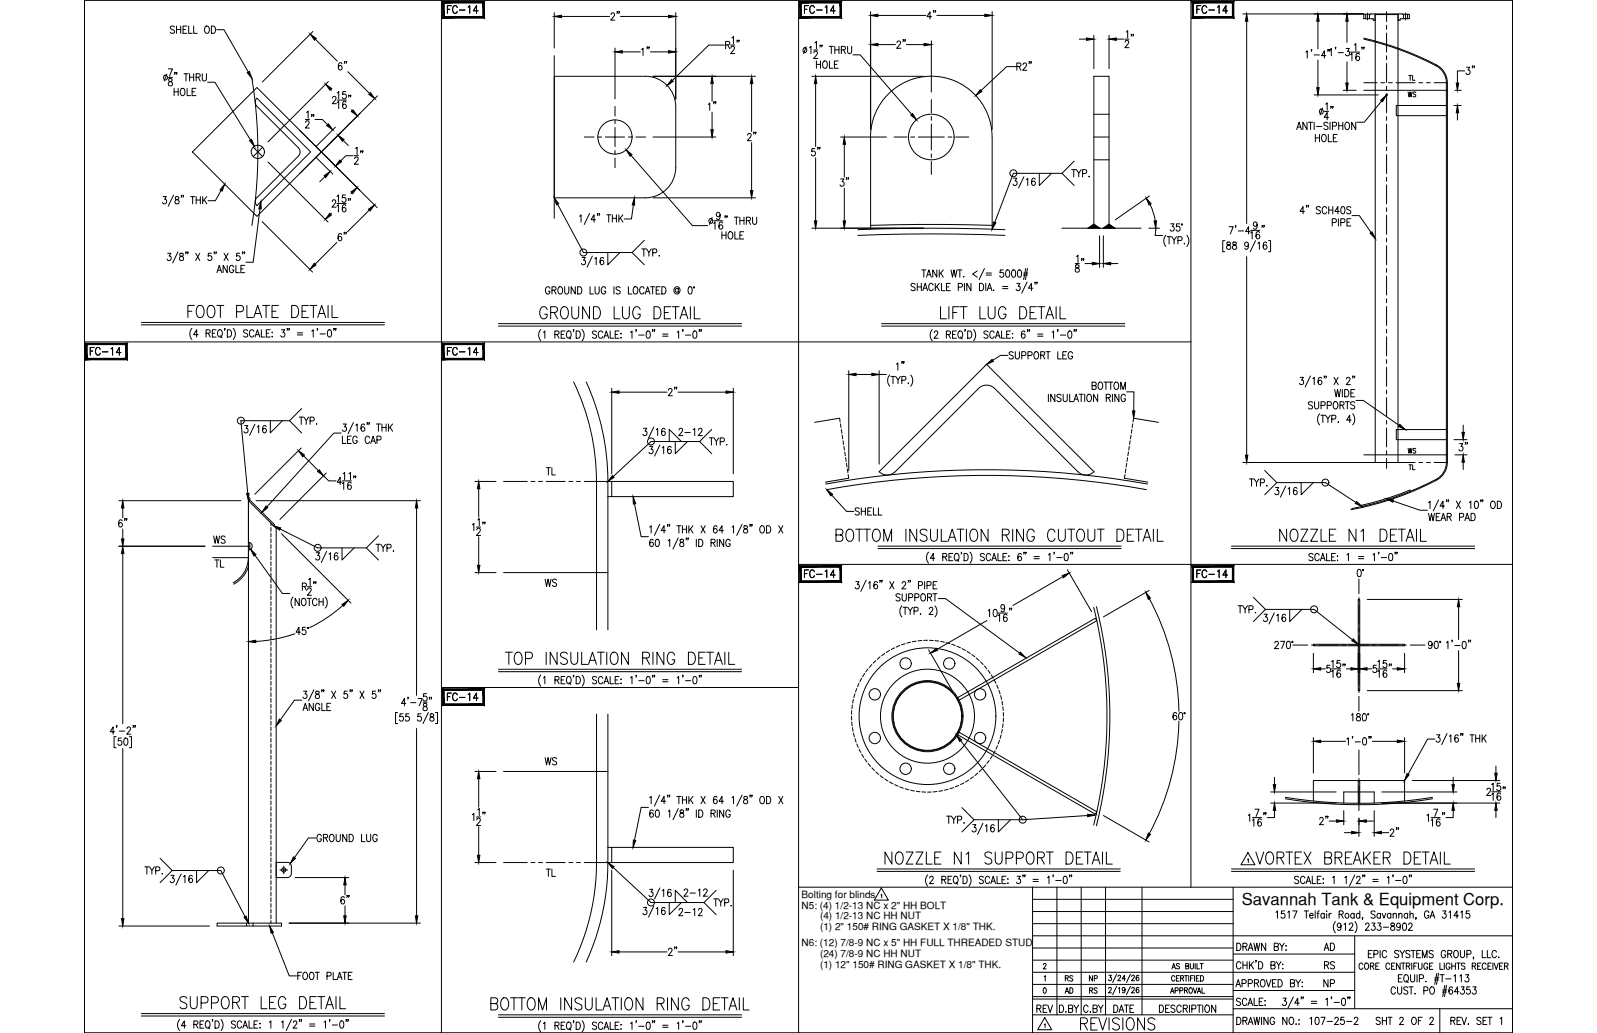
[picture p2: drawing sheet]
<svg xmlns="http://www.w3.org/2000/svg" width="432mm" height="279mm" viewBox="0 0 432 279" stroke-linecap="round" stroke-linejoin="round" font-family="sans-serif">
<defs><g id="words">
<text font-size="7.1" x="345" y="147.8">NOZZLE N1 DETAIL</text>
<g font-size="6.6">
<text x="49.7" y="87.1">FOOT PLATE DETAIL</text>
<text x="145" y="87.5">GROUND LUG DETAIL</text>
<text x="253.3" y="87.5">LIFT LUG DETAIL</text>
<text x="135.8" y="181">TOP INSULATION RING DETAIL</text>
<text x="238.5" y="234.9">NOZZLE N1 SUPPORT DETAIL</text>
<text x="338.7" y="234.9">VORTEX BREAKER DETAIL</text>
<text x="47.6" y="274.1">SUPPORT LEG DETAIL</text>
<text x="291.4" y="279.8">REVISIONS</text>
</g>
<g font-size="5.7">
<text x="249.8" y="6.4">4&quot;</text>
<text x="395.5" y="21.5">3&quot;</text>
<text x="86.1" y="36" transform="rotate(-90 86.1 36)">12&quot;</text>
<text x="99.5" y="45.5" transform="rotate(-90 99.5 45.5)">12&quot;</text>
<text x="218.4" y="43.4">5&quot;</text>
<text x="35.6" y="143.9" transform="rotate(-90 35.6 143.9)">6&quot;</text>
</g>
<g font-size="5.3">
<text x="119.9" y="4.9">FC-14</text>
<text x="216.6" y="4.9">FC-14</text>
<text x="322.8" y="4.9">FC-14</text>
<text x="168.6" y="6.7" transform="rotate(-90 168.6 6.7)">2&quot;</text>
<text x="176.7" y="16.2" transform="rotate(-90 176.7 16.2)">1&quot;</text>
<text x="245.9" y="14.5" transform="rotate(-90 245.9 14.5)">2&quot;</text>
<text x="307.6" y="14.1" transform="rotate(-90 307.6 14.1)">12&quot;</text>
<text x="94.9" y="20.1" transform="rotate(-90 94.9 20.1)">6&quot;</text>
<text x="194.7" y="31" transform="rotate(-90 194.7 31)">1&quot;</text>
<text x="201.1" y="39.2">2&quot;</text>
<text x="226.1" y="51.5">3&quot;</text>
<text x="94.9" y="66.3" transform="rotate(-90 94.9 66.3)">6&quot;</text>
<text x="294.2" y="74.8" transform="rotate(-90 294.2 74.8)">18&quot;</text>
<text x="23.6" y="97.4">FC-14</text>
<text x="119.9" y="97.4">FC-14</text>
<text x="184.1" y="108.3" transform="rotate(-90 184.1 108.3)">2&quot;</text>
<text x="393.7" y="123.1">3&quot;</text>
<text x="146.8" y="129.8">TL</text>
<text x="56.8" y="148.2">WS</text>
<text x="146.4" y="159.8">WS</text>
<text x="216.6" y="157.3">FC-14</text>
<text x="322.8" y="157.3">FC-14</text>
<text x="119.9" y="190.9">FC-14</text>
<text x="146.4" y="208.1">WS</text>
<text x="360.2" y="224.4" transform="rotate(-90 360.2 224.4)">2&quot;</text>
<text x="379.2" y="227.5" transform="rotate(-90 379.2 227.5)">2&quot;</text>
<text x="95.6" y="245.9" transform="rotate(-90 95.6 245.9)">6&quot;</text>
<text x="184.1" y="243.8">2-12</text>
<text x="182.7" y="249.1">2-12</text>
<text x="184.1" y="259.6" transform="rotate(-90 184.1 259.6)">2&quot;</text>
<text x="279.4" y="275.2">REV</text>
</g>
<g font-size="4.9">
<text x="182.7" y="118.9">2-12</text>
<text x="336.9" y="132.6">TYP.</text>
<text x="230.4" y="140.4">SHELL</text>
<text x="57.1" y="154.5">TL</text>
<text x="333.7" y="166.9">TYP.</text>
<text x="316.4" y="195.8">60°</text>
<text x="146.8" y="238.1">TL</text>
<text x="357" y="258.2">AD</text>
<text x="357.4" y="263.2">RS</text>
<text x="357" y="268.1">NP</text>
</g>
<text font-size="4.5" x="335.7" y="244.9">Savannah Tank &amp; Equipment Corp.</text>
<g font-size="4.4">
<text x="379.9" y="22.9">TL</text>
<text x="379.9" y="27.5">WS</text>
<text x="379.9" y="123.8">WS</text>
<text x="379.9" y="128.4">TL</text>
<text x="287.2" y="269.9">AD</text>
<text x="287.2" y="266.7">RS</text>
<text x="293.5" y="266.7">NP</text>
<text x="293.9" y="269.9">RS</text>
</g>
<g font-size="2.7">
<text x="216.7" y="245.8">N5: (4) 1/2-13 NC x 2&quot; HH BOLT</text>
<text x="216.7" y="242.9">Bolting for blinds</text>
<text x="221.7" y="248.7">(4) 1/2-13 NC HH NUT</text>
<text x="221.7" y="251.6">(1) 2&quot; 150# RING GASKET X 1/8&quot; THK.</text>
<text x="216.7" y="256">N6: (12) 7/8-9 NC x 5&quot; HH FULL THREADED STUD</text>
<text x="221.7" y="258.8">(24) 7/8-9 NC HH NUT</text>
<text x="221.7" y="261.7">(1) 12&quot; 150# RING GASKET X 1/8&quot; THK.</text>
</g>
</g></defs>
<!-- layer: TEXT -->
<g fill="none" stroke="#000" stroke-width=".27">
<path d="M337.4 230.6l1.9 3.3h-3.8zM238.2 242.1l.2-.2v1M238.3 240.2l1.9 3.3h-3.8zM334.4 255.1a1.01 1.01 0 0 1 1.1 1 1.01 1.01 0 0 1-1.1 1zM336.1 256.1l.9-.2 .1-.6-1-.2v2M336.6 256.1l.6 1M337.5 257.1l.6-2 .7 2M337.7 256.4h.8M339 255.1l.4 2 .4-2 .4 2 .4-2M339.7 259.8h-.2h.2l-.2 .5M342.2 255.1v2l-1.1-2v2M344.5 256.1l1-.2 .1-.6-1.1-.2v2l1.1-.2 .1-.5-.5-.3"/>
<path d="M345 246.8l.4-.4v1.9M346 255.1l.6 1v1M347.2 255.1l-.6 1M347.3 246.4h-.8l-.1 .8a.61 .61 0 0 1 .9 .1 .61 .61 0 0 1-.1 .8 .61 .61 0 0 1-.8-.1M347.6 257h.2zM347.7 255.8v.1zM348.2 246.8l.4-.4v1.9M349.5 246.4h1.2l-.8 1.9M352.7 246.4h1.1M353.2 246.4v1.9M354.1 247.6h.9l-.1-.5a.6 .6 0 0 0-.8 .6 .6 .6 0 0 0 .8 .6l.1-.2M355.6 246.4v1.9"/>
<path d="M356.1 247h.5M356.7 246.4l-.3 .1-.1 .3v1.5M358.1 247.3l-.2-.2a.61 .61 0 0 0-.8 .6 .61 .61 0 0 0 .8 .6l.2-.2M358.1 247v1.3M358.7 246.4v.2zM358.7 247.1v1.2M359.4 247v1.3M360 247a.54 .54 0 0 0-.6 .6M361.1 249.3a2.24 2.24 0 0 0 0 3M362.1 247.3l.9-.1 .1-.6-1-.2v1.9M362.6 250.3l-.1 .3a.54 .54 0 0 1-.8 .1 .54 .54 0 0 1 0-.8 .54 .54 0 0 1 .8 .1l.1 .3a.9 .9 0 0 1-.6 1.3l-.4-.2M362.6 247.3l.6 1"/>
<path d="M363.4 250l.4-.3v1.9M364.8 250.1l.2-.3 .5-.1 .3 .5-1.1 1.4h1.2M366.1 247.3l-.1-.2a.61 .61 0 0 0-.8 .6 .61 .61 0 0 0 .8 .6l.1-.2M366.1 247v1.3M366.4 249.3a2.31 2.31 0 0 1 0 3M367.7 247.3a.62 .62 0 0 0-1.1 .3 .62 .62 0 0 0 .7 .7l.4-.2M367.7 246.4v1.9M368.5 248.3h-.2h.2l-.2 .4M369.2 250.1l.3-.4h.4l.3 .3-.3 .7-.8 .9h1.1M370 258h.6M370.9 249.7h.9l-.5 .7a.6 .6 0 0 1 .5 .9 .6 .6 0 0 1-1.1 0M371 257.1h-1v1.9h1"/>
<path d="M371.5 258.1l.9-.1 .2-.3-.2-.5-.9-.1v1.9M371.8 246.7l-.4-.3-.7 .3 .2 .4 .9 .7v.3l-.4 .2-.7-.2M372.5 249.7h.9l-.5 .7a.6 .6 0 0 1 .5 1 .6 .6 0 0 1-1.1-.1M373.2 257.1v1.9M373.3 247.3a.62 .62 0 0 0-1.1 .3 .62 .62 0 0 0 .7 .7l.4-.2M373.3 247v1.3M373.7 247l.5 1.3 .5-1.3M374 250.8h1.5M374.9 257.5a.62 .62 0 0 0-.7-.4 .62 .62 0 0 0-.5 .7v.5a.62 .62 0 0 0 .5 .7 .62 .62 0 0 0 .7-.4M376 247.3a.62 .62 0 0 0-1 .3 .62 .62 0 0 0 .7 .7l.3-.2M376 247v1.3M376.2 249.8v.5a.79 .79 0 0 1 .8 .4 .79 .79 0 0 1 0 .8 .64 .64 0 0 1-1-.4 .64 .64 0 0 1 .8-.7l.2-.4a.57 .57 0 0 0-.8-.2z"/>
<path d="M376.7 247.4l.4-.4 .4 .1v1.2M376.7 247v1.3M378.2 257.3l-.4-.2-.7 .2 .1 .5 .8 .4 .2 .5a.66 .66 0 0 1-1.1 0M378.2 247.4l.4-.4 .4 .1 .1 1.2M378.2 247v1.3M378.5 257.1l.6 .9v1M378.6 250.3v.3a.54 .54 0 0 1-.8 .1 .54 .54 0 0 1 0-.8 .54 .54 0 0 1 .8 .1v.3a.9 .9 0 0 1-.6 1.3l-.3-.2M379.4 249.8l.3-.1a1.13 1.13 0 0 1 .1 1.9h-.1a1.41 1.41 0 0 1-.3-1.8zM379.8 257.1l-.7 .9M380.6 247.3a.62 .62 0 0 0-1 .3 .62 .62 0 0 0 .7 .7l.3-.2M380.6 247v1.3M380.9 250.1l.1-.3 .5-.1 .3 .5-1 1.4h1.1"/>
<path d="M381.2 257.3l-.4-.2-.7 .2 .2 .5 .8 .5 .1 .4a.66 .66 0 0 1-1.1 0M381.2 247.4l.4-.4 .4 .1 .1 1.2M381.2 246.4v1.9M381.6 257.1h1.1M382.1 257.1v1.9M382.9 248.3h-.1h.1l-.1 .4M383.1 258h.6M384.1 257.1h-1v1.9h1M384.6 259v-1.9l.6 1.9 .6-1.9v1.9M386.3 246.8a.61 .61 0 0 0-.7-.4 .61 .61 0 0 0-.5 .7v.5a.61 .61 0 0 0 .6 .8 .61 .61 0 0 0 .6-.8h-.4M386.7 248.3l.6-1.9 .6 1.9M386.9 247.7h.8"/>
<path d="M387.5 257.3l-.4-.2-.7 .2 .2 .5 .9 .5a.48 .48 0 0 1-.4 .7l-.7-.3M390.1 246.4h.9l-.5 .7a.6 .6 0 0 1 .5 .9 .6 .6 0 0 1-1.1 0M390.9 257.5a.62 .62 0 0 0-.8-.4 .62 .62 0 0 0-.4 .7v.5a.62 .62 0 0 0 .6 .7 .62 .62 0 0 0 .6-.7h-.4M391.4 258l1-.1 .2-.3-.2-.4-1-.1v1.9M391.8 246.8l.4-.4v1.9M392 258l.6 1M393.4 257.2l.1-.1a1 1 0 0 1 .8 1 1 1 0 0 1-.8 .9 1.29 1.29 0 0 1-.1-1.8zM394.3 247.7h-1.2l.8-1.3v1.9M394.9 257.1v1.4l.5 .5 .5-.3 .1-1.6M395 246.8l.4-.4v1.9M396.6 258.1l1-.1 .1-.3-.1-.5-1-.1v1.9M397.3 246.4h-.8l-.1 .8a.61 .61 0 0 1 .9 .1 .61 .61 0 0 1-.1 .8 .61 .61 0 0 1-.9-.1"/>
<path d="M398.5 258.9h-.2h.2l-.2 .5M400.8 257.1v1.9h.9M402.1 257.1v1.9h1M404.6 257.5a.62 .62 0 0 0-.7-.4 .62 .62 0 0 0-.5 .7v.5a.62 .62 0 0 0 .5 .7 .62 .62 0 0 0 .7-.4M405.2 258.9h.1zM282.1 260.9l.3-.3 .4 .3-.7 1.2h.8M282.2 267.2h.2a.82 .82 0 0 1 .5 .7 .82 .82 0 0 1-.5 .7l-.3-.2zM282.3 264.2l.3-.3v1.5M282.4 277.1l.2-.2v1M282.5 275.2l1.9 3.3h-3.8zM288.2 273.6v.2zM288.9 272.8l1-.1 .1-.3-.1-.5-1-.1v2l1.1-.2v-.4l-.4-.4"/>
<path d="M290.4 271.8l.6 1v1M291.7 271.8l-.7 1M294.2 272.3a.62 .62 0 0 0-.7-.5 .62 .62 0 0 0-.5 .8v.5a.62 .62 0 0 0 .5 .7 .62 .62 0 0 0 .7-.5M295.6 272.8l.9-.1 .1-.7-1-.2v2l1-.2 .1-.4-.4-.4M297 271.8l.6 1v1M298.3 271.8l-.7 1M299.8 267.4l.2-.3 .5 .2-.8 1.2h.8M299.8 263.8h.7l-.4 .5a.45 .45 0 0 1 .4 .7 .45 .45 0 0 1-.8 0M301.1 271.8a1 1 0 0 1 1.2 1 1 1 0 0 1-1.2 1zM301.9 266.8l-1.1 2.2M301.9 263.5l-1.1 2.2M302.3 264.1l.1-.3h.4l.2 .4-.8 1.1h.9"/>
<path d="M302.4 267.3l.3-.2v1.4M302.6 273.8l.6-2 .6 2M304 271.8h1.1M304.2 267.5a.4 .4 0 0 1-.4 .5 .4 .4 0 0 1-.4-.5l.4-.4a.81 .81 0 0 1 .4 .7 .81 .81 0 0 1-.5 .7l-.2-.2M304.3 264.8h-.9l.6-1v1.5M304.6 271.8v2M305.6 266.8l-1 2.2M305.6 263.5l-1 2.2M306 267.4l.2-.3 .5 .2-.8 1.2h.9M306 264.1l.1-.3h.4l.2 .4-.8 1.1h.9M306.6 271.8h-1.1v2M307.9 267.3l-.1-.2a.73 .73 0 0 0-.7 .6 .73 .73 0 0 0 .5 .8 .42 .42 0 0 0 .3-.5 .42 .42 0 0 0-.6-.2l-.1 .3"/>
<path d="M307.9 264l-.1-.2a.73 .73 0 0 0-.7 .6 .73 .73 0 0 0 .5 .9 .42 .42 0 0 0 .4-.6 .42 .42 0 0 0-.7-.2l-.1 .3M313.5 271.8a1 1 0 0 1 1.1 1 1 1 0 0 1-1.1 1zM316.2 271.8h-1v2h1M316.5 268.6l.5-1.4 .4 1.4M316.7 268.2h.6M316.9 262.1l.5-1.5 .4 1.5M317.1 261.6h.5M317.6 264.2a.46 .46 0 0 0-.5-.3 .46 .46 0 0 0-.3 .5v.4a.46 .46 0 0 0 .3 .6 .46 .46 0 0 0 .5-.4M317.7 272.1a.55 .55 0 0 0-.7-.3 .55 .55 0 0 0-.3 .7l.9 .6a.48 .48 0 0 1-.3 .7l-.7-.3M317.7 267.9h.8v-.7h-.8v1.4M318.1 264.6h.5M318.9 263.9h-.8v1.5h.8"/>
<path d="M318.9 260.8l-.3-.2-.5 .2 .1 .4 .7 .4-.3 .5-.5-.2M319 267.9h.7v-.7h-.7v1.4M319.2 264.6l.7-.1v-.6h-.7v1.5M319.4 272.3a.62 .62 0 0 0-.8-.5 .62 .62 0 0 0-.4 .8v.5a.62 .62 0 0 0 .4 .7 .62 .62 0 0 0 .8-.5M319.6 264.6l.4 .8M319.9 272.8l1-.1 .1-.7-1.1-.2v2M320.3 267.9l.7-.1v-.6h-.7v1.4M320.3 263.9h.8M320.5 272.8l.6 1M320.6 261.3l.7-.1 .1-.5-.8-.1v1.5l.8-.2v-.5l-.3-.1M320.7 267.9l.4 .7M320.7 263.9v1.5"/>
<path d="M321.4 263.9v1.5M321.6 271.8v2M321.7 267.2a.68 .68 0 0 1 .7 .7 .68 .68 0 0 1-.7 .7l-.2-.5zM321.8 260.6v1l.4 .5 .4-.2 .1-1.3M321.9 264.6h.5M322.2 272.9l1-.1 .2-.3-.2-.6-1-.1v2M322.6 267.2l.5 1.4 .5-1.4M322.7 263.9h-.8v1.5M323 263.9v1.5M323.2 260.6v1.5M323.5 264.6h.4M323.6 260.6v1.5h.8"/>
<path d="M323.7 271.8h1.1M323.7 268.6l.5-1.4 .5 1.4M323.9 268.2h.6M324.2 263.9h-.7v1.5h.7M324.3 271.8v2M324.5 260.6h.8M324.6 263.9a.75 .75 0 0 1 .9 .7 .75 .75 0 0 1-.9 .8zM324.9 260.6v1.5M325 267.2v1.4h.7M325.2 271.8v2M326.1 271.9l.1-.1a1.01 1.01 0 0 1 .9 1 1.01 1.01 0 0 1-.9 1 1.27 1.27 0 0 1-.1-1.9zM328.7 271.8v2l-1.1-2v2"/>
<path d="M334.2 266.9l.6-1.9 .6 1.9M334.4 275.1a1 1 0 0 1 1.1 1 1 1 0 0 1-1.1 1zM334.4 266.3h.8M335.4 270.3a.6 .6 0 0 0-.6-.3 .6 .6 0 0 0-.5 .5l1 .7 .1 .5a.66 .66 0 0 1-1.1 0M335.5 260.6a.62 .62 0 0 0-.7-.5 .62 .62 0 0 0-.5 .8v.4a.62 .62 0 0 0 .5 .8 .62 .62 0 0 0 .7-.5M335.8 266l1-.1 .2-.3-.1-.4-1.1-.2v1.9M336.1 276.1l.9-.1 .1-.7-1-.2v2M336.1 260.1v2M336.1 261h1.1M336.6 276.1l.6 1M337.1 270.5a.61 .61 0 0 0-.7-.5 .61 .61 0 0 0-.5 .7v.5a.61 .61 0 0 0 .5 .8 .61 .61 0 0 0 .7-.5M337.2 260.1v2"/>
<path d="M337.4 272l.7-2 .6 2M337.5 277.1l.6-2 .7 2M337.5 266l1-.1 .1-.3-.1-.4-1-.2v1.9M337.7 271.3h.8M337.7 276.5h.8M337.8 260.1v2M338.2 260.9l.7 1.2M338.9 260.1l-1.1 1.3M339 275.1l.4 2 .4-2 .4 2 .4-2M339.1 270v2h1M339.2 265.9l.9-.1 .2-.3-.2-.4-.9-.1v1.9M339.7 265.9l.6 1"/>
<path d="M340.3 260.1a1 1 0 0 1 1.1 1 1 1 0 0 1-1.1 1zM340.5 270.9h.6M341.1 265.1l.1-.1a1 1 0 0 1 .9 .9 1 1 0 0 1-.9 1 1.26 1.26 0 0 1-.1-1.8zM341.1 275.1v2M341.5 270h-1v2h1M342 271.9h.1zM342.1 270.6v.2zM342.4 265l.6 1.9 .6-1.9M342.9 275.1v2l-1.2-2v2M343.6 261l1-.1 .2-.2-.2-.5-1-.1v2l1.1-.2 .1-.5-.4-.4M344 265.9h.7M344.6 275.6a.62 .62 0 0 0-.7-.5 .62 .62 0 0 0-.5 .8v.5a.62 .62 0 0 0 .6 .7 .62 .62 0 0 0 .6-.7h-.4"/>
<path d="M345.1 265h-1.1v1.9h1.1M345.1 260.1l.6 .9v1.1M345.6 265a1 1 0 0 1 1.1 .9 1 1 0 0 1-1.1 1zM346.4 260.1l-.7 .9M346.8 260.8v.1zM346.8 261.9v.2zM346.9 270h.9l-.5 .7a.6 .6 0 0 1 .5 1 .6 .6 0 0 1-1.1-.1M348 275.1v2l-1.2-2v2M348.8 275.2l.2-.1a1 1 0 0 1 .8 1 1 1 0 0 1-.8 1 1.29 1.29 0 0 1-.2-1.9zM348.9 265.9l1-.1 .1-.3-.1-.4-1-.1v1.9l1-.1 .1-.5-.4-.4M349.7 269.6l-1.4 3M350.4 277h.1z"/>
<path d="M350.4 265l.6 .9v1M351.2 275.9h.1zM351.2 277h.1zM351.3 271.3h-1.2l.8-1.3v2M351.6 265l-.6 .9M351.9 269.7h-.1h.1l-.1 .5M352 266.8h.2zM352.1 265.6v.2zM352.4 269.7h-.1h.1l-.1 .5M354.2 275.5l.4-.4v2M354.6 270.8h1.4M354.6 271.4h1.4"/>
<path d="M355.8 275.2a.53 .53 0 0 1 .8 .3l.1 .5a.86 .86 0 0 1-.7 1.1 1.41 1.41 0 0 1-.2-1.9zM357.1 275.1h1.2l-.8 2M358.5 270.4l.4-.4v2M358.8 276.3h1.5M360.1 269.7h-.2h.2l-.2 .5M360.7 271.1h1.4M360.9 275.6l.3-.5h.3l.4 .4-.3 .7-.8 .9h1.2M362.9 270.1l.4-.1a1.28 1.28 0 0 1 0 2h-.1a1.43 1.43 0 0 1-.3-1.9zM363.4 275.1h-.8l-.1 .9a.61 .61 0 0 1 .9 0 .61 .61 0 0 1-.1 .9 .61 .61 0 0 1-.9-.2M364.1 276.3h1.4M364.5 269.7h-.1h.1l-.1 .5M365 269.7h-.2h.2l-.2 .5"/>
<path d="M366.2 275.6l.3-.5h.3l.3 .4-.2 .7-.8 .9h1.1M368.5 260.9a.53 .53 0 0 0-.7-.4 .53 .53 0 0 0-.3 .6v.4a.53 .53 0 0 0 .3 .7 .53 .53 0 0 0 .7-.4M369.2 260.6l.1-.1a.87 .87 0 0 1 .8 .8 .87 .87 0 0 1-.8 .9 1.09 1.09 0 0 1-.1-1.6zM370.5 261.3l.9-.1v-.6l-.9-.1v1.7M371 261.3l.5 .9M372 261.3h.6M372.9 260.5h-.9v1.7h.9M373.2 275.4l-.4-.3-.7 .3 .1 .5 .9 .5a.48 .48 0 0 1-.3 .7l-.7-.3M373.8 276.1h1.1M373.8 275.1v2M374.9 275.1v2M375.3 275.1h1.1"/>
<path d="M375.8 260.9a.54 .54 0 0 0-.7-.4 .54 .54 0 0 0-.4 .6v.4a.54 .54 0 0 0 .4 .7 .54 .54 0 0 0 .7-.4M375.8 275.1v2M376.3 261.3h.5M377.2 260.5h-.9v1.7h.9M377.3 267.4a.62 .62 0 0 0-.7-.5 .62 .62 0 0 0-.5 .8v.4a.62 .62 0 0 0 .5 .8 .62 .62 0 0 0 .7-.5M377.9 266.9v1.4l.5 .6 .5-.3 .1-1.7M378.1 264.6h.7M378.5 275.6l.3-.5 .5 .1 .1 .3-.2 .7-.8 .9h1.1M378.6 260.5v1.7l-1-1.7v1.7M378.9 260.5h1M379.1 263.6h-1v2h1M379.4 260.5v1.7"/>
<path d="M379.9 263.7l.1-.1a1 1 0 0 1 .9 1 1 1 0 0 1-.9 1 1.24 1.24 0 0 1-.1-1.9zM380.2 261.3l.9-.1v-.6l-.9-.1v1.7M380.3 265.2l.4 .6M380.7 267.2a.6 .6 0 0 0-.7-.3 .6 .6 0 0 0-.5 .5l1 .7 .2 .5a.66 .66 0 0 1-1.2 0M380.7 261.3l.5 .9M381 266.9h1.1M381.4 263.6v1.4a.56 .56 0 0 0 .5 .6 .56 .56 0 0 0 .6-.6v-1.4M381.6 266.9v2M381.7 260.5v1.7M382 275.2l.1-.1a1 1 0 0 1 .9 1 1 1 0 0 1-.9 1 1.27 1.27 0 0 1-.1-1.9zM382.3 261.3h.5M382.5 268.8h.2z"/>
<path d="M383.1 263.6v2M383.2 260.5h-.9v1.7M383.5 276.1h.6M383.5 260.5v1.2l.4 .5 .5-.2 .1-1.5M383.8 264.7l.9-.1 .2-.3-.1-.5-1-.2v2M384.5 275.1h-1v2M385 267.9h.9l.2-.3-.1-.5-1-.2v2M385.5 265.4v.2zM386 260.9a.54 .54 0 0 0-.6-.4 .54 .54 0 0 0-.4 .6v.4a.54 .54 0 0 0 .5 .7 .54 .54 0 0 0 .5-.7h-.3M386.5 261.3h.6M386.6 275.6l.3-.5 .5 .1 .2 .3-.3 .7-.8 .9h1.1M386.9 267l.2-.1a1.01 1.01 0 0 1 .8 1 1.01 1.01 0 0 1-.8 1 1.27 1.27 0 0 1-.2-1.9z"/>
<path d="M387.4 260.5h-.9v1.7h.9M387.9 265h1.1M387.9 264.5h1.1M388.5 263.2l-.6 3.1M389 263.2l-.6 3.1M389.3 260.5v1.7h.9M389.4 263.6h1.1M389.9 263.6v2M390 268.3h1.1M390.1 267.8h1.1M390.5 260.5v1.7M390.7 266.6l-.6 3"/>
<path d="M390.9 264.8h1.4M391.1 266.6l-.5 3M392 260.9a.54 .54 0 0 0-.6-.4 .54 .54 0 0 0-.4 .6v.4a.54 .54 0 0 0 .5 .7 .54 .54 0 0 0 .5-.7h-.3M392.3 276.1l1-.1 .1-.3-.1-.5-1-.1v2M392.5 261.3h1M392.5 260.5v1.7M392.7 267.2a.44 .44 0 0 0-.7-.2l-.2 .8v.8a.52 .52 0 0 0 .9 0 .52 .52 0 0 0-.2-.8 .52 .52 0 0 0-.7 .4M392.9 276.1l.5 1M393.1 264l.4-.4v2M393.5 260.5v1.7M393.9 260.5h.9M394 276.1h.6"/>
<path d="M394.4 260.5v1.7M394.5 268.2h-1.2l.8-1.3v2M394.7 264l.4-.4v2M395 275.1h-1v2h1M395 266.9h.9l-.5 .8a.6 .6 0 0 1 .5 .9 .6 .6 0 0 1-1-.1M395.2 275.1l.7 2 .6-2M396.1 260.7l-.3-.2-.7 .2 .1 .3 .9 .7v.3l-.3 .2-.7-.2M396.2 263.6h.9l-.5 .8a.6 .6 0 0 1 .5 .9 .6 .6 0 0 1-1-.1M396.9 277h.2zM397.4 266.9h-.8v.9a.62 .62 0 0 1 .9 0 .62 .62 0 0 1-.1 .9 .62 .62 0 0 1-.9-.2M398.1 261.3l.8-.1v-.6l-.8-.1v1.7M398.2 266.9h.9l-.5 .8a.6 .6 0 0 1 .5 .9 .6 .6 0 0 1-1-.1"/>
<path d="M398.5 261.3l.5 .9M399.5 261.3h.6M400.4 260.5h-.9v1.7h.9M400.4 275.4l-.4-.3-.7 .3 .2 .5 .8 .5 .1 .4a.66 .66 0 0 1-1.1 0M401 276.1h.6M401.8 260.9a.54 .54 0 0 0-.6-.4 .54 .54 0 0 0-.4 .6v.4a.54 .54 0 0 0 .4 .7 .54 .54 0 0 0 .6-.4M402 275.1h-1v2h1M402.3 275.1h1.1M402.3 261.3h.6M402.8 275.1v2M403.2 260.5h-.9v1.7h.9M403.6 260.5v1.7"/>
<path d="M404 260.5l.6 1.7 .5-1.7M405.4 261.3h.6M405.6 275.5l.4-.4v2M406.4 260.5h-1v1.7h1M406.8 261.3l.8-.1 .1-.6-.9-.1v1.7M407.3 261.3l.5 .9"/>
<circle cx="364.2" cy="247.6" r=".62"/>
</g>
<!-- layer: 0 -->
<g fill="none" stroke="#000" stroke-width=".27">
<path d="M22.8 0h386.2v279.4v-279.4h-386.2v279.4h386.2h-386.2zM119.4 0v279.4M215.9 0v279.4M322 0v240M22.8 92.5h299.2M215.9 152.7h193.1M119.4 185.9h96.5M215.9 240h193.1M279.2 240v39.4M285.8 240v34.5M292.3 240v34.5M298.9 240v34.5"/>
<path d="M308.8 240v34.5M333.4 240v39.4M279.2 243.2h54.2M279.2 246.5h54.2M279.2 249.8h54.2M279.2 256.4h54.2M279.2 259.7h54.2M279.2 253.1h129.8M333.4 258h32.9M366.3 253.1v19.7M279.2 266.3h54.2M279.2 263h87.1"/>
<path d="M279.2 270.2h54.2M279.2 269.6h54.2M279.2 274.5h54.2M333.4 272.8h75.6M333.4 267.9h32.9M389.3 272.8v6.6"/>
</g>
<!-- layer: SHOP TAG -->
<path d="M279.2 279.4h.1M409 279.4h.1" fill="none" stroke="#000" stroke-width=".27"/>
<!-- layer: DIM -->
<g fill="none" stroke="#000" stroke-width=".27">
<path d="M45.5 18.6h1.1l-.8 2M47.2 7.3l-.4-.3-.6 .1-.1 .6 .9 .5 .2 .5-.4 .3-.7-.3M47.3 19.7h-.1h.1l-.1 .4M47.7 7v2M47.7 8h1.2M47.8 19.7h-.1h.1l-.1 .4M48.9 7v2M49.5 8h.6M49.7 19.9h1.2M50.3 19.9v2M50.5 7h-1v2h1M51 7v2h1"/>
<path d="M51.3 19.9v2M52.4 7v2h.9M52.4 19.9v2M54.7 19.9v1.5a.56 .56 0 0 0 .6 .5 .56 .56 0 0 0 .5-.5v-1.5M55.6 7.1l.2-.1a1 1 0 0 1 .8 1 1 1 0 0 1-.8 1 1.26 1.26 0 0 1-.2-1.9zM57.2 7a1 1 0 0 1 1.1 1 1 1 0 0 1-1.1 1zM58.6 8h2l6.5 11.5M84.6 8.5l-13.7 13.7M85.3 10.6l5.9 5.9M94 19.4l5.9 5.9M149.9 3.4v9.6M151.8 4.4h13"/>
<path d="M166.3 13v13.7M167.8 4.4h12.9M168.3 14h4.8M175.9 14h4.8M182.7 3.4v23.4M195.9 12.2h-4.3l-9.8 9.6M196.2 12.1l.9-.1 .1-.6-1-.2v2M196.7 12.1l.6 1.1M197.5 12.2h1.2M197.6 13l.4-.5h.3l.3 .4-.2 .6-.9 1h1.2M197.9 10.3l.4-.4v2M199.4 10.9h-.2h.2l-.2 .5"/>
<path d="M199.9 10.9h-.2h.2l-.2 .5M218 12.6l-.7 1.9M218.9 12.9l.4-.4v2M220 13.5h1.1M220.1 14.3l.3-.5h.3l.3 .4-.2 .7-.8 .9h1.1M220.3 11.6l.4-.4v2M220.7 16.5v2M220.7 17.4h1.1M221.8 12.3h-.1h.1l-.1 .4M221.8 16.5v2M222.3 12.3h-.2h.2l-.2 .4M222.7 16.6l.2-.1a1 1 0 0 1 .8 1 1 1 0 0 1-.8 1 1.29 1.29 0 0 1-.2-1.9z"/>
<path d="M224.2 12.5h1.1M224.3 16.5v2h.9M224.8 12.5v2M225.6 17.4h.7M225.7 12.5v2M225.7 13.5h1.1M226.7 16.5h-1.1v2h1.1M226.8 12.5v2M227.5 13.5l1-.1 .1-.3-.1-.5-1-.1v2M228 13.5l.6 1M229.2 12.5v1.4a.55 .55 0 0 0 .5 .6 .55 .55 0 0 0 .6-.6v-1.4M230.6 14.8h2l13.9 16.1"/>
<path d="M235.4 3.2v31.8M237.4 4.2h12.9M237.4 12.1h4.7M245.1 12.1h4.8M251.8 11v13.9M253.3 4.2h13M268.3 3.2v31.8M274.6 18h-2.4l-6.9 6.5M274.9 18l1-.1 .1-.7-1.1-.2v2M275.5 18l.5 1M276.6 17.5l.3-.5 .5 .1 .2 .3-.3 .7-.8 .9h1.1M278.4 16.8h-.2h.2l-.2 .4"/>
<path d="M278.8 16.8h-.1h.1l-.1 .4M291.8 10.6h2M295.8 9.6v9M299.9 9.6v9M336 3.8h32.6M337.1 5.7v54.8M353.1 14.1l.4-.4v2M354.7 13.5h-.2h.2l-.2 .4M355.3 14.9h1.4M356.3 5.7v7.5M356.3 16.2v7.5M358.5 15h-1.2l.8-1.3v2"/>
<path d="M359.1 13.5h-.1h.1l-.1 .4M359.6 13.5l.4-.4v2M359.6 13.5h-.1h.1l-.1 .4M361.2 12.8h-.2h.2l-.2 .5M361.8 14.2h1.4M364 13.1h.8l-.4 .8a.6 .6 0 0 1 .4 .9 .6 .6 0 0 1-1-.1M364.2 5.7v5.8M364.2 16.7v5.8M365.1 14.8l.4-.4v2M365.1 14.1h2.5M366.2 12.2l.4-.4v2M367.6 14.7l-.5-.3a1.12 1.12 0 0 0 .1 2 .57 .57 0 0 0 .5-.5 .57 .57 0 0 0-.5-.6 .57 .57 0 0 0-.6 .4"/>
<path d="M368.3 12.8h-.1h.1l-.1 .5M368.8 12.8h-.1h.1l-.1 .5M45.1 20l-.7 1.9M45.5 20.9h1.1M45.7 21.4v.5a.79 .79 0 0 1 .8 .4 .79 .79 0 0 1 0 .8 .64 .64 0 0 1-1-.4 .64 .64 0 0 1 .8-.7l.2-.5a.55 .55 0 0 0-.8-.1zM47.1 23.9v2M47.1 24.8h1.1M48.2 23.9v2M49.1 24l.1-.1a1 1 0 0 1 .8 1 1 1 0 0 1-.8 1 1.29 1.29 0 0 1-.1-1.9zM50.6 23.9v2h.9M51.3 20.9h1.1M51.9 24.8h.7"/>
<path d="M53 23.9h-1.1v2h1.1M53 20.9l1-.1 .1-.7-1.1-.2v2M53.6 20.9l.5 1M56.1 22.2h2l9.7 15.7M81 35.2l21 21M85.2 32.3h2l1.4 1.4M88.8 22.1l-16.3 16.3M89.5 24.2l.2 .2M89.9 26.5l.2-.3 .5-.1 .3 .5-1.1 1.4h1.2M90.7 34.4l-5.3 5.2M91.2 25.1l.4-.3v1.9M91.2 27.8l.4-.4v2"/>
<path d="M91.2 27.1h2.5M92.1 35.9l-5.2 5.2M92.8 38l1.4 1.4M93.5 24.8h-.8l-.1 .8a.61 .61 0 0 1 .9 0 .61 .61 0 0 1-.1 .9 .61 .61 0 0 1-.9-.1M93.6 27.7l-.5-.3a1.14 1.14 0 0 0 .1 2 .55 .55 0 0 0 .5-.6 .55 .55 0 0 0-.5-.5 .55 .55 0 0 0-.6 .4M94.4 25.8h-.2h.2l-.2 .5M94.8 25.8h-.1h.1l-.1 .5M95 29.7l.2 .3M102 25.9l-21 21M176.6 20.6h27.7M176.6 37.1h16.9M192.5 22.6v4.7"/>
<path d="M192.5 30.4v4.7M203.2 22.6v13M203.2 38.6v12.9M219.5 20.6h30.3M220.5 22.6v17.1M227.3 37.1h12.4M228.3 39v8.9M350.6 35.1l.6-2 .7 2M350.9 34.4h.7M353.4 33.1v2l-1.1-2v2M353.8 33.1h1.1M354.4 33.1v2"/>
<path d="M355.3 25.7h17.4M355.3 33.1v2M355.6 36.4v1.9M355.6 37.3h1.2M356 34.2h1.4M356.8 36.4v1.9M357.6 36.4h.2a1 1 0 0 1 .8 .9 1 1 0 0 1-.8 1 1.27 1.27 0 0 1-.2-1.9zM357.6 29.2l-.7 1.9M358 30.1h1.2M358.4 28.2l.4-.4v2M359.1 33.4a.6 .6 0 0 0-.7-.4 .6 .6 0 0 0-.5 .5l1.1 .8 .1 .5a.66 .66 0 0 1-1.2 0M359.2 36.4v1.9h.9"/>
<path d="M359.2 31.8h-1.2l.8-1.4v2M359.6 33.1v2M359.9 28.9h-.1h.1l-.1 .4M360.3 34.1l.9-.1 .1-.7-1-.2v2M360.4 28.9h-.1h.1l-.1 .4M360.5 37.3h.6M361.5 36.4h-1v1.9h1M362 33.1v2M362 34h1.1M363.1 33.1v2M363.2 24.4h3.5M363.9 33.2l.2-.1a1.02 1.02 0 0 1 .8 1 1.02 1.02 0 0 1-.8 1 1.27 1.27 0 0 1-.2-1.9z"/>
<path d="M366.6 33.1v2l-1.1-2v2M373.5 27.3l-4.6 5.8h-2M393.1 28.5h2M393.4 24.4h1.7M394.1 30.5v2M44.1 53.2h.9l-.5 .7a.6 .6 0 0 1 .5 .9 .6 .6 0 0 1-1.1 0M46.9 52.8l-1.4 3M47.5 53.3v.5a.79 .79 0 0 1 .8 .4 .79 .79 0 0 1 0 .9 .64 .64 0 0 1-1-.5 .64 .64 0 0 1 .8-.7l.2-.5a.6 .6 0 0 0-.8-.1zM49.1 52.9h-.1h.1l-.1 .5M49.6 52.9h-.1h.1l-.1 .5M51.5 53.2h1.1M52.1 53.2v1.9"/>
<path d="M53 53.2v1.9M53 54.1h1.2M54.2 53.2v1.9M54.8 53.2v1.9M55.2 54l.7 1.1M55.9 53.2l-1.1 1.3M59.8 51.5l-1.6 2.8h-1.9M70.3 56.5l-1.8 14.4h-2M70.9 60l13.6 13.6M72.5 43.8l16.2 16.2M85.4 42.5l4.6 4.6M87.9 47.8l-1.4 1.3"/>
<path d="M89.6 57.7l-.2 .2M89.8 54.5l.3-.5h.4l.3 .4-.2 .7-.9 .9h1.2M91.1 53.1l.4-.4v2M91.1 55.7l.4-.3v1.9M91.1 55h2.5M93.4 52.7h-.8l-.1 .9a.62 .62 0 0 1 .9 0 .62 .62 0 0 1-.1 .9 .62 .62 0 0 1-.8-.2M93.5 55.6l-.5-.2a1.14 1.14 0 0 0 .1 1.9 .58 .58 0 0 0 .5-.8 .58 .58 0 0 0-1-.1l-.1 .3M94.3 53.8h-.2h.2l-.2 .4M94.8 53.8h-.2h.2l-.2 .4M95.1 52.1l-.2 .3M95.5 42.1h-2l-1.4 1.4M99.8 56.8l-5.8 5.9"/>
<path d="M150.8 55.2l7 13.1h13.1M156.7 58.5l.4-.4v2M159.4 57.7l-1.4 3M161 59.4h-1.2l.8-1.3v2M161.6 57.8h-.1h.1l-.1 .5M162.1 57.8h-.1h.1l-.1 .5M164 58.1h1.2M164.6 58.1v2M165.6 58.1v2M165.6 59.1h1.1M166.7 58.1v2M167.3 58.1v2"/>
<path d="M167.7 58.9l.7 1.2M168.4 58.1l-1.1 1.3M170.6 42l16.6 19h4.1M171.3 55.5l-.6 3.7h-1.9M176.6 53.5h27.7M192.6 58.8l-.8 1.9M193 59.7h2.4M194.7 58.1a.53 .53 0 0 1-.7 .4 .53 .53 0 0 1-.2-.8 .53 .53 0 0 1 .8 0l.1 .4a.94 .94 0 0 1-.6 1.3l-.4-.3M196.1 58.4h-.1h.1l-.1 .5M196.6 58.4h-.1h.1l-.1 .5M198.5 58.7h1.1M199.1 58.7v2"/>
<path d="M200 59.7h1.2M200 58.7v2M201.2 58.7v2M201.8 59.7l1-.1 .1-.3-.1-.5-1-.1v2M202.4 59.7l.5 1M203.5 58.7v1.4l.5 .6 .5-.3 .1-1.7M220.5 42.7v17.1M228.3 50.9v8.9M274 48.2h.9l-.5 .7a.6 .6 0 0 1 .5 1 .6 .6 0 0 1-1-.1M276.8 47.8l-1.4 3M277.5 48.6l.4-.4v2M279.9 48.5l-.5-.3a1.12 1.12 0 0 0 .1 2 .57 .57 0 0 0 .4-.9 .57 .57 0 0 0-.9-.1l-.1 .3"/>
<path d="M281 46.9v3.3l3.3-3.3M287.1 46.9h-13.1l-5 13.3M289.8 45.9h1.1M290.3 45.9v2M290.4 43.6l-3.3 3.3 3.3 3.3M291 45.9l.7 .9v1.1M292.3 45.9l-.6 .9M292.7 46.9l1-.1 .1-.3v-.4l-1.1-.2v2M294.5 47.7v.2zM310.8 53l-9.2 6.5M310.9 55.3l.8 1.8 .6 2.6M352.7 57.2h-1.2l.8-1.3v1.9"/>
<path d="M353.4 55.6h-.2h.2l-.2 .4M353.8 55.6h-.1h.1l-.1 .4M357 56.2l-.4-.3-.7 .3 .2 .4 .8 .5 .1 .5a.66 .66 0 0 1-1.1 0M358.7 56.3a.61 .61 0 0 0-.7-.4 .61 .61 0 0 0-.5 .7v.5a.61 .61 0 0 0 .4 .7 .61 .61 0 0 0 .8-.4M359.3 55.9v1.9M359.3 56.8h1.1M360.4 55.9v1.9M361.9 59.2v1.9M362.1 57.2h-1.2l.8-1.3v1.9M362.8 56l.4-.1a1.22 1.22 0 0 1 0 1.9h-.2a1.37 1.37 0 0 1-.2-1.8zM365.2 56.2l-.4-.3-.7 .3 .2 .4 .9 .5a.48 .48 0 0 1-.4 .7l-.7-.2M365.2 59.2h-1v1.9h1"/>
<path d="M365.6 58.3h1.9l3.2 4.6M45.3 68.5h.9l-.5 .8a.59 .59 0 0 1 .5 .9 .59 .59 0 0 1-1-.1M48.1 68.1l-1.4 3M48.7 68.6v.6a.8 .8 0 0 1 .8 .3 .8 .8 0 0 1 0 .9 .64 .64 0 0 1-1-.4 .64 .64 0 0 1 .8-.7l.3-.5a.58 .58 0 0 0-.9-.2zM50.4 68.2h-.2h.2l-.2 .5M50.8 68.2h-.1h.1l-.1 .5M52.9 68.5l1.1 2M54 68.5l-1.1 2M57.2 68.5h-.9v.8a.61 .61 0 0 1 .9 .1 .61 .61 0 0 1-.1 .9 .61 .61 0 0 1-.9-.2M58 68.2h-.1h.1l-.1 .5M58.5 68.2h-.2h.2l-.2 .5M58.7 73.7l.6-1.9 .6 1.9"/>
<path d="M58.9 73.1h.8M60.6 68.5l1.1 2M61.4 71.8v1.9l-1.1-1.9v1.9M61.7 68.5l-1.1 2M63.2 72.2a.61 .61 0 0 0-.7-.4 .61 .61 0 0 0-.5 .7v.5a.61 .61 0 0 0 .6 .8 .61 .61 0 0 0 .6-.8h-.4M63.8 71.8v1.9h.9M64.8 68.5h-.8l-.1 .8a.61 .61 0 0 1 .9 .1 .61 .61 0 0 1-.1 .9 .61 .61 0 0 1-.9-.2M65.1 72.7h.7M65.7 68.2h-.2h.2l-.2 .5M66.2 68.2h-.2h.2l-.2 .5M66.2 71.8h-1.1v1.9h1.1M91.1 65.6l-5.9 5.9"/>
<path d="M148.7 78a.61 .61 0 0 0-.8-.4 .61 .61 0 0 0-.4 .7v.5a.61 .61 0 0 0 .6 .7 .61 .61 0 0 0 .6-.7h-.4M149.2 78.5l1-.1 .1-.7-1.1-.1v1.9M149.8 78.5l.5 1M151.2 77.6h.1a1 1 0 0 1 .8 .9 1 1 0 0 1-.8 1 1.27 1.27 0 0 1-.1-1.9zM152.7 77.6v1.4a.56 .56 0 0 0 .5 .5 .56 .56 0 0 0 .6-.5v-1.4M155.6 77.6v1.9l-1.2-1.9v1.9M156.2 77.6a1 1 0 0 1 1.1 .9 1 1 0 0 1-1.1 1zM157.4 69.6h.8l-.4 .8a.6 .6 0 0 1 .4 .9 .6 .6 0 0 1-1-.1M159.5 77.6v1.9h1M160.2 69.3l-1.5 3M160.8 70l.4-.4v2M160.9 77.6v1.4l.5 .5a.54 .54 0 0 0 .6-.5v-1.4"/>
<path d="M163.2 69.9l-.5-.3a1.14 1.14 0 0 0 .1 2 .58 .58 0 0 0 .5-.8 .58 .58 0 0 0-1-.1l-.1 .3M163.8 78a.62 .62 0 0 0-.8-.4 .62 .62 0 0 0-.4 .7v.5a.62 .62 0 0 0 .6 .7 .62 .62 0 0 0 .6-.7h-.4M164.3 68.3v3.3l3.3-3.3M166 77.6v1.9M167.7 77.8l-.4-.2-.7 .2 .1 .5 1 .7v.2l-.4 .3-.7-.3M169.9 77.6v1.9h1M171.5 77.6h.2a1 1 0 0 1 .8 .9 1 1 0 0 1-.8 1 1.29 1.29 0 0 1-.2-1.9zM173.5 67.3h1.1M174.1 67.3v2M174.1 78a.61 .61 0 0 0-.7-.4 .61 .61 0 0 0-.4 .7v.5a.61 .61 0 0 0 .4 .7 .61 .61 0 0 0 .7-.4M174.2 65l-3.3 3.3 3.3 3.3M174.5 79.5l.6-1.9 .6 1.9"/>
<path d="M174.7 78.9h.8M174.8 67.3l.7 1v1M175.9 77.6h1.1M176.1 67.3l-.6 1M176.5 77.6v1.9M176.5 68.4l1-.2-.1-.8-.9-.1v2M177.4 78.5h.7M178.2 69.1v.2zM178.5 77.6h-1.1v1.9h1.1M178.9 77.6a.99 .99 0 0 1 1.2 .9 .99 .99 0 0 1-1.2 1zM183.4 78.3l-.1-.2a.49 .49 0 0 0-.7 .4 .49 .49 0 0 0 .7 .5l.1-.2M183.4 78l.1 1.1a.85 .85 0 0 0 .2-1.2 .85 .85 0 0 0-1.1-.3 .85 .85 0 0 0-.4 1.1 .83 .83 0 0 0 .5 .8 .83 .83 0 0 0 .9-.3"/>
<path d="M186.3 77.6h.4a1.23 1.23 0 0 1 0 1.9h-.2a1.37 1.37 0 0 1-.2-1.9zM193 60.4l.3-.4v2M195.2 62.7v1.9M195.2 63.6h1.1M195.3 60.3l-.4-.3a1.14 1.14 0 0 0 0 2 .57 .57 0 0 0 .5-.8 .57 .57 0 0 0-.9-.1l-.1 .3M196.3 62.7v1.9M197.2 62.8l.1-.1a1 1 0 0 1 .9 1 1 1 0 0 1-.9 .9 1.24 1.24 0 0 1-.1-1.8zM198.7 62.7v1.9h.9M200 63.6h.7M201.1 62.7h-1.1v1.9h1.1M219.5 61.7h30.3M247.4 76.9a.6 .6 0 0 0-.6-.3 .6 .6 0 0 0-.5 .5l1.1 1v.2l-.4 .3-.7-.3"/>
<path d="M248 76.6v2M248 77.6h1.1M249.1 76.6v2M249.2 73h1.2M249.5 78.6l.6-2 .7 2M249.8 78h.7M249.8 73v2M250.5 75l.7-2 .6 2M250.8 74.3h.7M252.3 77.1a.61 .61 0 0 0-.7-.4 .61 .61 0 0 0-.5 .7v.5a.61 .61 0 0 0 .5 .7 .61 .61 0 0 0 .7-.5M252.9 76.6v2M253.3 77.5l.7 1.1"/>
<path d="M253.3 73v2l-1.1-2v2M254 73v2M254 76.6l-1.1 1.4M254.3 73.9l.8 1.1M254.6 76.6v2h.9M255.1 73l-1.1 1.3M255.9 77.6h.6M256.9 76.6h-1v2h1M257.1 73l.4 2 .4-2 .4 2 .4-2M259 73h1.1M259.1 77.7l1-.1 .1-.3-.1-.5-1-.2v2M259.5 73v2"/>
<path d="M260.6 74.8v.2zM260.8 76.6v2M262.5 76.6v2l-1.1-2v2M264.2 73.3l-1.2 .8 1.2 .9M264.8 76.6a1 1 0 0 1 1.2 1 1 1 0 0 1-1.2 1zM266.2 72.6l-1.5 3M266.5 76.6v2M266.6 73.9h1.5M266.6 74.4h1.5M266.9 78.6l.7-2 .6 2M267.2 78h.7M268.7 78.4v.2z"/>
<path d="M271.1 77.5h1.4M271.1 78.1h1.4M271.3 73h-.8l-.1 .9a.61 .61 0 0 1 .9 0 .61 .61 0 0 1-.1 .8 .61 .61 0 0 1-.9-.1M272.1 73.1l.4-.1a1.23 1.23 0 0 1 0 2h-.1a1.41 1.41 0 0 1-.3-1.9zM273.7 73.1l.5-.1a1.26 1.26 0 0 1 0 2h-.2a1.37 1.37 0 0 1-.3-1.9zM274.9 76.6h.9l-.5 .8a.6 .6 0 0 1 .5 .9 .6 .6 0 0 1-1.1 0M275.3 73.1l.4-.1a1.23 1.23 0 0 1 0 2h-.1a1.41 1.41 0 0 1-.3-1.9zM276.7 74.4h1.1M276.8 73.9h1.1M277.3 72.6l-.5 3M277.7 76.3l-1.4 3M277.8 72.6l-.5 3"/>
<path d="M279.3 78h-1.2l.8-1.4v2M279.9 76.4h-.1h.1l-.1 .4M280.4 76.4h-.2h.2l-.2 .4M297.3 63.8v8.5M298.3 63.8v8.5M300.3 71.3h2M310.6 61.7h2.9M312.5 61.7l-.2 2h2M315.2 63.6a2.3 2.3 0 0 0 0 3.1M315.6 64h1.1M316.1 64v2M316.5 60.5h.9l-.5 .8a.6 .6 0 0 1 .5 .9 .6 .6 0 0 1-1-.1"/>
<path d="M316.8 64l.7 1v1M318.1 64l-.6 1M318.5 65h.9l.2-.3-.1-.5-1-.2v2M318.9 60.5h-.8v.9a.61 .61 0 0 1 .8 0 .61 .61 0 0 1 0 .9 .61 .61 0 0 1-.9-.2M320.2 65.9h.1zM320.9 63.6a2.24 2.24 0 0 1 0 3.1M331.2 65.1h-.6v3h.6M331.8 65.6v.5a.72 .72 0 0 1 .9 .4 .72 .72 0 0 1-.3 .9 .64 .64 0 0 1-.8-.6 .64 .64 0 0 1 .8-.6l.3-.5a.58 .58 0 0 0-.9-.1zM332.3 61.3h1.1l-.7 2M333.4 65.6v.5a.72 .72 0 0 1 .9 .4 .72 .72 0 0 1-.3 .9 .64 .64 0 0 1-.8-.6 .64 .64 0 0 1 .9-.6l.2-.5a.6 .6 0 0 0-.9-.1zM334.2 61h-.2h.2l-.2 .5M334.8 62.5h1.4"/>
<path d="M337.1 69.4v53.7M337.5 66.1a.53 .53 0 0 1-.7 .4 .53 .53 0 0 1-.2-.8 .53 .53 0 0 1 .9 0v.4a.92 .92 0 0 1-.6 1.3l-.3-.3M338 62.6h-1.2l.8-1.3v2M338.2 63l.4-.4v2M338.2 62.3h2.4M339.5 65.1l-1.5 3M339.9 60.7l-.1 .3a.53 .53 0 0 1-.8 0 .53 .53 0 0 1 0-.8 .53 .53 0 0 1 .8 .1l.1 .4a.93 .93 0 0 1-.6 1.3l-.4-.3M340.1 65.8l.4-.3v1.9M340.6 62.9a.44 .44 0 0 0-.8-.2l-.2 .8 .1 .8a.54 .54 0 0 0 .8 .1 .54 .54 0 0 0 0-.8 .54 .54 0 0 0-.8 .1l-.1 .3M341.4 61h-.2h.2l-.2 .5M341.8 61h-.1h.1l-.1 .5M342.5 65.7l-.5-.2a1.13 1.13 0 0 0 .1 1.9 .58 .58 0 0 0 .5-.8 .58 .58 0 0 0-1-.1l-.1 .3"/>
<path d="M343 65.1h.5v3h-.5M360.2 60.2l1.1-.2v-.5l-.1-.3h-1v1.9M362.5 60.2l1-.1 .1-.3-.1-.6h-1v1.9M364.2 60.1h.6M38.2 87.2h65.7M38.2 87.9h65.7M51.9 88.8a2.3 2.3 0 0 0 0 3M53.6 90.5h-1.2l.8-1.3v2M55.7 90.1l1-.1 .1-.3-.1-.4-1-.1v2M56.3 90.1l.5 1.1M57.4 90.1h.6M58.4 89.2h-1v2h1"/>
<path d="M59.2 89.3l.1-.1a1 1 0 0 1 .8 1 1 1 0 0 1-.8 1 1.24 1.24 0 0 1-.1-1.9zM59.5 90.8l.5 .6M61.5 89.2a1 1 0 0 1 1.1 1 1 1 0 0 1-1.1 1zM63.1 88.8a2.24 2.24 0 0 1 0 3M67 89.5l-.4-.3-.8 .3 .2 .4 .8 .4 .2 .6a.66 .66 0 0 1-1.2 0M68.6 89.7a.61 .61 0 0 0-.7-.5 .61 .61 0 0 0-.4 .7v.5a.61 .61 0 0 0 .4 .8 .61 .61 0 0 0 .7-.5M69 91.2l.6-2 .7 2M69.2 90.5h.8M70.7 89.2v2h.9M72 90.1h.6M73 89.2h-1v2h1M73.6 89.9v.1z"/>
<path d="M73.6 91v.2zM76.1 89.2h.9l-.5 .7a.6 .6 0 0 1 .5 1 .6 .6 0 0 1-1.1-.1M80.4 90h1.4M80.4 90.6h1.4M84.3 89.6l.4-.4v2M86.5 90.3h1.5M88.8 89.3l.4-.1a1.26 1.26 0 0 1 0 2h-.2a1.37 1.37 0 0 1-.2-1.9zM134.8 87.5h65.7M134.8 88.2h65.7M146.2 89.1a2.31 2.31 0 0 0 0 3M146.9 89.9l.4-.4v2M150 90.5l1-.1 .2-.3-.2-.5-1-.1v2"/>
<path d="M150.6 90.5l.6 1M151.7 90.5h.7M152.8 89.5h-1.1v2h1.1M153.3 89.8l.3-.3a1 1 0 0 1 .9 1 1 1 0 0 1-.9 1l-.5-.8zM153.9 91.1l.4 .6M155.8 89.5a1 1 0 0 1 1.1 1 1 1 0 0 1-1.1 1zM157.4 89.1a2.24 2.24 0 0 1 0 3M161.3 89.8l-.2-.2a.6 .6 0 0 0-.9 .4l1.1 .9v.3l-.4 .3-.7-.3M163 90a.61 .61 0 0 0-.8-.5 .61 .61 0 0 0-.4 .8v.4a.61 .61 0 0 0 .4 .8 .61 .61 0 0 0 .8-.5M163.3 91.5l.6-2 .7 2M163.5 90.8h.8M165 89.5v2h.9"/>
<path d="M166.3 90.5h.7M167.4 89.5h-1.1v2h1.1M167.9 90.2v.2zM167.9 91.3v.2zM170.5 89.9l.4-.4v2M172.7 90.6h1.4M174.9 89.6l.3-.1a1.13 1.13 0 0 1 .1 2h-.1a1.41 1.41 0 0 1-.3-1.9zM179.2 90.4h1.4M179.2 90.9h1.4M183.1 89.9l.4-.4v2M185.3 90.6h1.5M187.6 89.6l.4-.1a1.26 1.26 0 0 1 0 2h-.2a1.41 1.41 0 0 1-.2-1.9z"/>
<path d="M238.4 87.5h65.7M238.4 88.2h65.7M242.4 98.5l.4-.4v2M243.9 97.9h-.1h.1l-.1 .4M244.4 97.9h-.1h.1l-.1 .4M252.1 89.1a2.31 2.31 0 0 0 0 3M252.6 90l.2-.4 .5-.1 .3 .6-1.1 1.4h1.2M255.9 90.5l.9-.1 .1-.7-1-.2v2M256.5 90.5l.5 1M257.6 90.5h.6M258.6 89.5h-1v2h1M259.3 89.6l.2-.1a1 1 0 0 1 .8 1 1 1 0 0 1-.8 1 1.24 1.24 0 0 1-.2-1.9z"/>
<path d="M259.7 91.1l.5 .6M261.6 89.5a1 1 0 0 1 1.2 1 1 1 0 0 1-1.2 1zM263.2 89.1a2.24 2.24 0 0 1 0 3M267.1 89.8l-.4-.3-.7 .3 .2 .5 .8 .3 .1 .3v.3l-.4 .3-.7-.3M268.8 90a.61 .61 0 0 0-.7-.5 .61 .61 0 0 0-.5 .8v.4a.61 .61 0 0 0 .5 .8 .61 .61 0 0 0 .7-.5M269.1 91.5l.7-2 .6 2M269.4 90.8h.8M270.8 89.5v2h1M272.2 90.5h.6M272.5 96.1h-2l-2.1 1.4M273.2 89.5h-1v2h1M273.8 90.2v.2z"/>
<path d="M273.8 91.3v.2zM274 95.4l-.4-.3-.8 .3 .2 .5 .8 .3 .2 .3v.3l-.4 .3-.8-.3M274.5 95.1v1.4l.5 .6a.54 .54 0 0 0 .6-.6v-1.4M276.3 96.2l.9-.1 .2-.3-.2-.6-.9-.1v2M277.1 89.8l-.5-.3a1.12 1.12 0 0 0 .1 2 .55 .55 0 0 0 .6-.6 .55 .55 0 0 0-.5-.5 .55 .55 0 0 0-.6 .4M277.9 96.2l1-.1 .1-.8-1.1-.2v2M279.7 95.4l.3-.3a1 1 0 0 1 .8 1 1 1 0 0 1-.8 1l-.5-.7zM280.6 90.4h1.4M280.6 90.9h1.4M281.4 96.1l.9-.1 .1-.7-1-.2v2M281.9 96.1l.6 1M282.8 95.1h1.1"/>
<path d="M283.4 95.1v2M284.5 89.9l.4-.4v2M286 95.1v2h1M286.7 90.6h1.4M287.4 96.1h.6M288.4 95.1h-1v2h1M288.9 89.6l.4-.1a1.23 1.23 0 0 1 0 2h-.1a1.35 1.35 0 0 1-.3-1.9zM290 95.6a.62 .62 0 0 0-.7-.5 .62 .62 0 0 0-.5 .8v.5a.62 .62 0 0 0 .6 .7 .62 .62 0 0 0 .6-.7h-.4M66.1 115.1h.9l-.5 .8a.6 .6 0 0 1 .5 .9 .6 .6 0 0 1-1-.1M68.9 114.7l-1.4 3.1M69.6 115.5l.4-.4v2M72 115.4l-.4-.3a1.11 1.11 0 0 0-.6 1 1.11 1.11 0 0 0 .6 1 .57 .57 0 0 0 .5-.6 .57 .57 0 0 0-.5-.5 .57 .57 0 0 0-.6 .4"/>
<path d="M73.1 113.8v3.3l3.3-3.3M78.3 113.8h-13.2l1.9 19.7M80.9 112.8h1.1M81.4 112.8v2M81.6 110.5l-3.3 3.3 3.3 3.3M82.2 112.8l.6 .9v1.1M83.4 112.8l-.6 .9M83.8 113.9l1.1-.2 .1-.5-.2-.3-1-.1v2M85.6 114.6v.2zM92.3 117.1h-2l-18.1 20M92.6 118v2h.9M92.8 114.7h.8l-.4 .7a.6 .6 0 0 1 .4 1 .6 .6 0 0 1-1-.1"/>
<path d="M93.9 118.9h.7M95 118h-1.1v2h1.1M95.5 114.3l-1.4 3M96.2 115.1l.4-.4v1.9M96.6 118.4a.62 .62 0 0 0-.8-.4 .62 .62 0 0 0-.4 .7v.5a.62 .62 0 0 0 .6 .8 .62 .62 0 0 0 .6-.8h-.4M98.6 115l-.5-.3a1.14 1.14 0 0 0 .1 1.9 .55 .55 0 0 0 .5-.5 .55 .55 0 0 0-.5-.6 .55 .55 0 0 0-.6 .5M99.4 114.4h-.2h.2l-.2 .5M99.8 114.4h-.1h.1l-.1 .5M99.9 118.4a.61 .61 0 0 0-.7-.4 .61 .61 0 0 0-.5 .7v.5a.61 .61 0 0 0 .5 .7 .61 .61 0 0 0 .7-.4M100.2 120l.7-2 .6 2M100.5 119.3h.8M101.8 114.7h1.1"/>
<path d="M101.9 119l1-.1 .1-.3-.1-.5-1-.1v2M102.3 114.7v1.9M103.3 114.7v1.9M103.3 115.6h1.1M104.4 114.7v1.9M105 114.7v1.9M105.4 115.5l.8 1.1M106.2 114.7l-1.2 1.3M165.4 105v23.2M167.4 106.1h12.9M174 115.8h.9l-.5 .8a.6 .6 0 0 1 .5 .9 .6 .6 0 0 1-1.1 0M176.8 115.5l-1.5 3"/>
<path d="M177.4 116.2l.4-.4v2M179.8 116.1l-.5-.3a1.13 1.13 0 0 0 .1 2 .55 .55 0 0 0 .6-.5 .55 .55 0 0 0-.5-.6 .55 .55 0 0 0-.6 .5M181 119.4v-3.3l3.2 3.3M182.6 119.4v3.3l3.3-3.3M183.3 106.1h13M189.2 119.4h-13.2l-10.2 9.5M192.4 116.1l-3.2 3.3 3.2 3.3M193.1 118.4l.6 1v1M194.3 118.4l-.6 1M194.7 119.5l1-.1 .2-.3-.1-.5-1.1-.2v2M198.3 105v23.2M229.5 100.3v27"/>
<path d="M231.5 101.3h4.2M237.7 100.3v25.2M237.7 101.3h2M240.6 101.4a2.3 2.3 0 0 0 0 3M240.9 101.8h1.1M241.4 101.8v2M242.2 101.8l.6 .9v1.1M243.4 101.8l-.6 .9M243.8 102.8l1.1-.1 .1-.5-.2-.3-1-.1v2M245.5 103.7h.2zM246.2 101.4a2.3 2.3 0 0 1 0 3M283.5 106.6v2"/>
<path d="M285.2 106.6v2l-1.1-2v2M286.9 106.9a.55 .55 0 0 0-.7-.3 .55 .55 0 0 0-.3 .7l.8 .5 .2 .5a.66 .66 0 0 1-1.1 0M287.5 106.6v1.7l.4 .3 .6-.3 .1-1.7M289.2 106.6v2h1M290.3 108.6l.7-2 .6 2M290.6 108h.8M291.8 106.6h1.1M292.3 106.6v2M293.3 106.6v2M294.2 106.7l.1-.1a1.01 1.01 0 0 1 .9 1 1.01 1.01 0 0 1-.9 1 1.27 1.27 0 0 1-.1-1.9zM295.3 104.3l.9-.1 .1-.7-1-.1v1.9l1-.2 .1-.4-.4-.4M296.8 106.6v2l-1.1-2v2"/>
<path d="M297 103.6l.3-.2a1 1 0 0 1 .9 .9 1 1 0 0 1-.9 1l-.4-.7zM298.5 103.4h1.1M299 103.4v1.9M299.1 107.6l1-.1 .1-.3-.1-.5-1-.1v2M299.7 107.6l.5 1M299.7 103.4h1.2M300.3 103.4v1.9M300.8 106.6v2M301.5 103.5l.2-.1a1 1 0 0 1 .8 .9 1 1 0 0 1-.8 1 1.24 1.24 0 0 1-.2-1.8zM302.5 106.6v2l-1.1-2v2M303 105.3v-1.9l.7 1.9 .6-1.9v1.9M304.3 107.1a.61 .61 0 0 0-.7-.5 .61 .61 0 0 0-.5 .8v.5a.61 .61 0 0 0 .6 .7 .61 .61 0 0 0 .6-.7h-.4"/>
<path d="M304.6 106h2l-.1 5.1M351.5 102.1h.9l-.5 .7a.6 .6 0 0 1 .5 1 .6 .6 0 0 1-1-.1M354.3 101.7l-1.4 3M354.9 108.9l-.4-.3-.7 .3 .1 .5 .9 .5 .1 .4-.4 .3-.7-.3M355 102.4l.3-.3v1.9M355.4 108.6v1.4l.5 .6 .6-.3 .1-1.7M356.8 111.9a2.3 2.3 0 0 0 0 3M357.1 112.3h1.1M357.2 109.7l.9-.1 .2-.3-.2-.6-.9-.1v2M357.4 102.3l-.4-.2a1.09 1.09 0 0 0-.6 .9 1.09 1.09 0 0 0 .6 1 .56 .56 0 0 0 .5-.5 .56 .56 0 0 0-.5-.6 .56 .56 0 0 0-.6 .5M357.7 112.3v2M358.1 101.8h-.1h.1l-.1 .5"/>
<path d="M358.4 112.3l.7 .9v1.1M358.6 101.8h-.1h.1l-.1 .5M358.9 109.7l.9-.1 .2-.3-.2-.6-.9-.1v2M359.7 112.3l-.6 .9M360.1 113.3l.9-.1 .2-.2-.2-.6-.9-.1v2M360.7 102.1l1.1 1.9M360.8 108.7l.1-.1a1 1 0 0 1 .9 1 1 1 0 0 1-.9 1 1.29 1.29 0 0 1-.1-1.9zM360.9 105.3l.4 2 .4-2 .4 2 .4-2M361.8 114.2h.1zM361.8 102.1l-1.1 1.9M362.3 109.6l1-.1v-.7l-1-.2v2M362.9 109.6l.5 1"/>
<path d="M362.9 105.3v2M363.6 105.3a1.01 1.01 0 0 1 1.1 1 1.01 1.01 0 0 1-1.1 1zM363.7 108.6h1.1M364.1 102.5l.1-.3 .5-.1 .3 .5-1 1.4h1.1M364.3 108.6v2M365.3 106.3h.6M365.3 113.6h-1.2l.8-1.3v2M365.7 111.9a2.3 2.3 0 0 1 0 3M365.8 101.8h-.1h.1l-.1 .5M366.3 101.8h-.2h.2l-.2 .5M366.3 105.3h-1v2h1M366.3 108.9l-.4-.3-.7 .3 .1 .5 .9 .5-.1 .6a.7 .7 0 0 1-.9-.2"/>
<path d="M366.6 108.3h2l9.7 6.8M395.6 115v1.9M32.2 135.4h32.9M69.2 135.4h44.5M81.4 121.2l-12.5 12.5M82.1 123.3l4 4M87.5 128.7l1.4 1.4h1.9M88.2 128l-12.5 12.5M92.4 130.4h-1.2l.8-1.3v2M92.5 130.8l.4-.4v2M92.5 130.1h2.5M92.8 128.1l.4-.3v2"/>
<path d="M94.4 128.1l.4-.3v2M94.9 130.7l-.5-.3a1.14 1.14 0 0 0 .1 2 .57 .57 0 0 0 .5-.9 .57 .57 0 0 0-1-.1v.3M95.7 128.8h-.1h.1l-.1 .5M96.2 128.8h-.1h.1l-.1 .5M112.6 137.4v50.7M128.4 130.2h5.7M129.4 132.2v7.7M171.6 136.3l1.8 8.9h1.9M175.6 120.7h.9l-.5 .8a.59 .59 0 0 1 .5 .9 .59 .59 0 0 1-1-.1M178.4 120.4l-1.4 3M179 121.1l.5-.4v2M181.5 121l-.5-.3a1.12 1.12 0 0 0 .1 2 .56 .56 0 0 0 .5-.5 .56 .56 0 0 0-.5-.6 .56 .56 0 0 0-.6 .4"/>
<path d="M196.4 120.3h.2zM224.9 133.9l4 4.4h2M336 125.1h33.8M344.8 131.8h.9l-.5 .8a.6 .6 0 0 1 .5 .9 .6 .6 0 0 1-1 0M345.2 130.5h13.2l8.2 5.4M347.6 131.5l-1.4 3M348.3 132.2l.4-.4v2M350.7 132.1l-.5-.3a1.14 1.14 0 0 0 .1 2 .55 .55 0 0 0 .5-.5 .55 .55 0 0 0-.5-.6 .55 .55 0 0 0-.6 .5M351.8 130.5v3.3l3.3-3.3M376.7 135.5l7.3 2.5h1.9M386.2 135.9l.5-.3v1.9M386.2 138.9l.5 1.9 .4-1.9 .4 1.9 .4-1.9"/>
<path d="M389 135.2l-1.5 3M389.4 138.9h-1.1v1.9M390.6 136.9h-1.2l.8-1.3v1.9M391.2 135.3h-.1h.1l-.1 .4M391.3 139.8l.9-.1 .1-.7-1-.1v1.9M391.7 135.3h-.2h.2l-.2 .4M391.8 139.8l.6 1M393.8 135.6l1.1 1.9M394.6 139.9l1-.1 .2-.3-.2-.6h-1v1.9M394.9 135.6l-1.1 1.9M395.6 125v2M397.3 135.9l.4-.3v1.9"/>
<path d="M397.7 138.9a1 1 0 0 1 1.2 .9 1 1 0 0 1-1.2 1zM398.9 135.7l.2-.1a1.09 1.09 0 0 1 .7 .9 1.09 1.09 0 0 1-.7 1 1.41 1.41 0 0 1-.2-1.8zM400.5 135.3h-.2h.2l-.2 .4M400.9 135.3h-.1h.1l-.1 .4M403.3 135.7l.2-.1a1.01 1.01 0 0 1 .8 .9 1.01 1.01 0 0 1-.8 1 1.27 1.27 0 0 1-.2-1.8zM404.9 135.6a1.01 1.01 0 0 1 1.1 .9 1.01 1.01 0 0 1-1.1 1zM32.2 147.7h23.2M33.2 149.7v46.1M68.9 150.2l7.5 10.3h1.9M75.7 143.1l10.2 5.1h13.2M76.1 144.4l18.8 18.7M81.7 158.6l1-.1 .1-.6-1.1-.2v2"/>
<path d="M82.3 158.6l.6 1.1M83.1 158.7h1.1M83.2 159.5l.3-.5 .5 .1 .1 .3-.2 .6-.8 1h1.1M83.5 156.8l.4-.4v2M84.9 157.4h-.1h.1l-.1 .5M85.4 157.4h-.1h.1l-.1 .5M85.5 149.5h.9l-.5 .8a.6 .6 0 0 1 .5 .9 .6 .6 0 0 1-1.1-.1M88.3 149.1l-1.4 3M88.9 149.9l.4-.4v2M91.3 149.8l-.4-.3a1.13 1.13 0 0 0 0 2 .55 .55 0 0 0 .6-.6 .55 .55 0 0 0-.5-.5 .55 .55 0 0 0-.6 .4M92.5 148.2v3.3l3.3-3.3M101.7 147.2h1.1"/>
<path d="M102.2 147.2v2M102.3 144.9l-3.2 3.3 3.2 3.3M103 147.2l.6 .9v1.1M104.2 147.2l-.6 .9M104.6 148.2l1-.1 .1-.2-.1-.6-1-.1v2M106.3 149.1h.2zM127.7 141.9l.4-.3v1.9M128.4 154.9h5.7M128.8 142.6h1.1M128.9 143.3l.2-.3 .4-.1 .4 .5-1.1 1.4h1.1M129.2 140.6l.4-.3v1.9M129.4 145.2v7.7"/>
<path d="M130.7 141.3h-.2h.2l-.2 .5M131.1 141.3h-.1h.1l-.1 .5M175.7 142.6l.4-.4v2M176.6 146.1l-.5-.2a1.14 1.14 0 0 0 .1 1.9 .55 .55 0 0 0 .6-.5 .55 .55 0 0 0-.5-.6 .55 .55 0 0 0-.6 .5M177.4 146l.4-.1a1.23 1.23 0 0 1 0 1.9h-.1a1.35 1.35 0 0 1-.3-1.8zM178.4 141.8l-1.5 3M180 143.5h-1.2l.8-1.3v2M180.6 141.9h-.2h.2l-.2 .5M180.7 146.2l.4-.3v1.9M181.1 141.9h-.2h.2l-.2 .5M183 142.2h1.1M183.4 145.5l-1.4 3"/>
<path d="M183.6 142.2v2M184 146v.5a.8 .8 0 0 1 .8 .4 .8 .8 0 0 1 0 .8 .64 .64 0 0 1-1-.4 .64 .64 0 0 1 .8-.7l.2-.5a.56 .56 0 0 0-.8-.1zM184.5 142.2v2M184.5 143.2h1.1M185.6 145.6h-.1h.1l-.1 .5M185.6 142.2v2M186.1 145.6h-.2h.2l-.2 .5M186.3 142.2v2M186.7 143l.7 1.2M187.4 142.2l-1.1 1.3M188.3 145.9v1.9M188.9 145.9a1 1 0 0 1 1.2 .9 1 1 0 0 1-1.2 1z"/>
<path d="M189.5 142.2l1.2 2M190.7 142.2l-1.2 2M192.3 146.8l.9-.1 .1-.6-1-.2v1.9M192.8 146.8l.6 1M193.9 142.5l-.4-.3a1.1 1.1 0 0 0-.6 1 1.1 1.1 0 0 0 .6 1 .56 .56 0 0 0 .5-.6 .56 .56 0 0 0-.5-.6 .56 .56 0 0 0-.6 .5M193.9 145.9v1.9M195.6 143.5h-1.2l.8-1.3v2M195.7 145.9v1.9l-1.1-1.9v1.9M197.4 146.3a.61 .61 0 0 0-.7-.4 .61 .61 0 0 0-.4 .7v.5a.61 .61 0 0 0 .6 .7 .61 .61 0 0 0 .5-.7h-.4M197.9 142.6l.4-.4v2M200.6 141.8l-1.4 3M201.2 142.3v.6a.79 .79 0 0 1 .8 .3 .79 .79 0 0 1 0 .9 .64 .64 0 0 1-1-.5 .64 .64 0 0 1 .8-.6l.3-.5a.58 .58 0 0 0-.9-.2z"/>
<path d="M202.9 141.9h-.2h.2l-.2 .5M203.3 141.9h-.1h.1l-.1 .5M205.7 142.3l.2-.1a1 1 0 0 1 .8 1 1 1 0 0 1-.8 1 1.24 1.24 0 0 1-.2-1.9zM207.3 142.2a1 1 0 0 1 1.1 1 1 1 0 0 1-1.1 1zM210.5 142.2l1.2 2M211.7 142.2l-1.2 2M226 144.7h1.2a.79 .79 0 0 0 .7-.8 .79 .79 0 0 0-.7-.8h-1.2v3.3h1.2a.88 .88 0 0 0 .7-.8 .88 .88 0 0 0-.7-.9M229.2 143.3l.3-.2a1.44 1.44 0 0 1 1.3 2.1 1.08 1.08 0 0 1-1 1.2 1.08 1.08 0 0 1-1.1-1.2 2.19 2.19 0 0 1 .5-1.9zM231.4 143.1h1.8M231.4 157.3h.9l-.5 .8a.6 .6 0 0 1 .5 .9 .6 .6 0 0 1-1.1-.1M232.3 143.1v3.3M233.5 143.1h1.9"/>
<path d="M234.2 156.9l-1.5 3M234.4 143.1v3.3M234.8 157.7l.4-.4v2M236.4 143.3l.3-.2a1.46 1.46 0 0 1 1.3 2.1 1.09 1.09 0 0 1-1 1.2 1.09 1.09 0 0 1-1.1-1.2 2.39 2.39 0 0 1 .5-1.9zM237.2 157.6l-.5-.3a1.13 1.13 0 0 0 .1 2 .59 .59 0 0 0 .5-.8 .59 .59 0 0 0-.8-.3l-.2 .4M237.4 147.7h65.7M237.4 148.4h65.7M238 157h-.2h.2l-.2 .5M238.5 157h-.2h.2l-.2 .5M239 146.4v-3.3l1 3.3 1.1-3.3v3.3M240.6 157.3l1.1 2M241.7 157.3l-1.1 2"/>
<path d="M243.9 157.8l.2-.4 .5-.1 .3 .6-1.1 1.4h1.2M244.9 143.1v3.3M245.7 157h-.2h.2l-.2 .5M246.2 157h-.2h.2l-.2 .5M247.9 143.1v3.3l-1.9-3.3v3.3M248.3 158.3l1-.1 .1-.2-.1-.6-1-.1v2M250 157.3v2M250.6 158.3l1-.1 .2-.2-.2-.6-1-.1v2M250.7 143.6a1 1 0 0 0-1.1-.5 1 1 0 0 0-.8 .8l.3 .5 1 .4a.81 .81 0 0 1 .6 .9 .81 .81 0 0 1-.7 .7h-.6l-.6-.5M251.1 149.3a2.28 2.28 0 0 0 0 3M251.6 143.1v2.4a.93 .93 0 0 0 .9 .9 .93 .93 0 0 0 .9-.9v-2.4M252.3 158.2h.6"/>
<path d="M252.8 151h-1.2l.7-1.3v2M253.3 157.3h-1v2h1M254.5 143.1v3.3h1.6M254.9 150.6l1-.1v-.6l-1-.2v2M255.5 150.6l.5 1.1M256.4 146.4l1.1-3.3 1 3.3M256.6 150.6h.6M256.8 145.3h1.3M257.6 149.7h-1v2h1M258.3 149.8l.2-.1a1 1 0 0 1 .8 1 1 1 0 0 1-.8 1 1.24 1.24 0 0 1-.2-1.9zM258.7 151.3l.5 .5M258.8 143.1h1.8"/>
<path d="M259.7 143.1v3.3M260 149.4h-.1h.1l-.1 .5M260.7 149.7a.99 .99 0 0 1 1.1 1 .99 .99 0 0 1-1.1 1zM261.3 143.1v3.3M262.3 149.3a2.28 2.28 0 0 1 0 3M262.8 143.3l.2-.2a1.44 1.44 0 0 1 1.4 2.1 1.08 1.08 0 0 1-1.1 1.2 1.08 1.08 0 0 1-1.1-1.2 2.19 2.19 0 0 1 .6-1.9zM266.2 150a.6 .6 0 0 0-.7-.3 .6 .6 0 0 0-.5 .5l1.2 .9v.3l-.4 .3-.8-.3M267.1 143.1v3.3l-1.8-3.3v3.3M267.8 150.2a.61 .61 0 0 0-.7-.5 .61 .61 0 0 0-.4 .8v.4a.61 .61 0 0 0 .4 .8 .61 .61 0 0 0 .7-.5M268.2 151.7l.6-2 .6 2M268.4 151h.8M269.8 149.7v2h1"/>
<path d="M271 144.7h1.2a.79 .79 0 0 0 .7-.8 .79 .79 0 0 0-.7-.8h-1.2v3.3M271.2 150.6h.6M271.9 144.7l1 1.7M272.2 149.7h-1v2h1M272.7 151.6h.2zM272.8 150.3v.2zM273.8 143.1v3.3M276.1 150l-.4-.3a1.13 1.13 0 0 0 0 2 .55 .55 0 0 0 .6-.6 .55 .55 0 0 0-.5-.5 .55 .55 0 0 0-.6 .4M276.7 143.1v3.3l-1.8-3.3v3.3M276.9 149.4h-.1h.1l-.1 .5M277.4 149.4h-.1h.1l-.1 .5M279.6 150.5h1.4"/>
<path d="M279.6 151.1h1.4M279.7 143.9a1.02 1.02 0 0 0-1.3-.8 1.02 1.02 0 0 0-.7 1.3 1.46 1.46 0 0 0 1.3 2 1.11 1.11 0 0 0 .7-1.2h-.7M283.5 150.1l.4-.4v2M285.1 149.4h-.2h.2l-.2 .5M285.2 143.9a1.02 1.02 0 0 0-1.2-.8 1.02 1.02 0 0 0-.7 1.3 1.46 1.46 0 0 0 1.3 2l.6-.8M285.7 150.8h1.5M286.2 143.1v2.4a.93 .93 0 0 0 .9 .9 .93 .93 0 0 0 .9-.9v-2.4M287.4 156l-13.5 7.8M288 149.8l.4-.1a1.23 1.23 0 0 1 0 2h-.2a1.38 1.38 0 0 1-.2-1.9zM288.6 154.1l6.5 11.3M288.7 143.1h1.9M289.6 149.4h-.2h.2l-.2 .5"/>
<path d="M289.6 143.1v3.3M290 149.4h-.1h.1l-.1 .5M291.6 143.3l.3-.2a1.44 1.44 0 0 1 1.3 2.1 1.08 1.08 0 0 1-1 1.2 1.08 1.08 0 0 1-1.1-1.2 2.19 2.19 0 0 1 .5-1.9zM294.2 143.1v2.4a.93 .93 0 0 0 .9 .9 .93 .93 0 0 0 .9-.9v-2.4M296.7 143.1h1.9M297.6 143.1v3.3M302 143.1h.9a1.87 1.87 0 0 1 0 3.3h-.9zM304.8 144.7h1.1M306.5 143.1h-1.7v3.3h1.7M306.9 143.1h1.9M307.9 143.1v3.3M309.1 146.4l1-3.3 1.1 3.3"/>
<path d="M309.5 145.3h1.3M310.7 159.7l-12.4 7.2M311.8 143.1v3.3M312.9 143.1v3.3h1.6M333 147.7h65.7M333 148.4h65.7M355 150a.6 .6 0 0 0-.6-.3 .6 .6 0 0 0-.5 .5l1.1 .9v.3l-.4 .3-.7-.3M356.7 150.2a.62 .62 0 0 0-.8-.5 .62 .62 0 0 0-.4 .8v.4a.62 .62 0 0 0 .5 .8 .62 .62 0 0 0 .7-.5M357 151.7l.7-2 .6 2M357.3 151h.8M358.7 149.7v2h.9M360 150.6h.7"/>
<path d="M361.1 149.7h-1.1v2h1.1M361.7 150.3v.2zM361.7 151.5v.2zM364.2 150.1l.4-.4v2M367.2 154.1l.4-.1a1.23 1.23 0 0 1 0 2h-.2a1.43 1.43 0 0 1-.2-1.9zM367.3 150.5h1.4M367.3 151.1h1.4M371.2 150.1l.4-.4v2M373.5 150.8h1.4M375.7 149.8l.4-.1a1.23 1.23 0 0 1 0 2h-.2a1.38 1.38 0 0 1-.2-1.9zM389.6 140.8l.6-1.9 .7 1.9M389.8 140.2h.9"/>
<path d="M396.1 140.8l.6-1.9 .7 1.9M396.3 140.2h.8M79.2 161.5a2.3 2.3 0 0 0 0 3M79.7 171.4a38.1 38.1 0 0 1-10.6 2.1M80.9 161.8v2l-1.1-2v2M81.2 171h-1.1l.7-1.3v2M81.8 161.9l.2-.1a1 1 0 0 1 .8 1 1 1 0 0 1-.8 1 1.27 1.27 0 0 1-.2-1.9zM82.6 169.7h-.8l-.1 .8a.62 .62 0 0 1 .9 .1 .62 .62 0 0 1-.1 .8 .62 .62 0 0 1-.9-.1M83.1 161.8h1.1M83.6 161.8v2M85.7 162.3a.62 .62 0 0 0-.7-.5 .62 .62 0 0 0-.5 .8v.4a.62 .62 0 0 0 .5 .8 .62 .62 0 0 0 .7-.5M86.3 161.8v2"/>
<path d="M86.3 162.8h1.1M87.4 161.8v2M87.9 161.5a2.24 2.24 0 0 1 0 3M92.7 163.7a38.1 38.1 0 0 1-9 6.1M243.4 160.9a.55 .55 0 0 0-.7-.3 .55 .55 0 0 0-.4 .6l.9 .5 .2 .6-.4 .3-.7-.3M243.9 163.9a2.31 2.31 0 0 0 0 3M243.9 160.6v1.4a.56 .56 0 0 0 .6 .6 .56 .56 0 0 0 .5-.6v-1.4M244.2 164.3h1.1M244.7 164.3v1.9M245.4 164.3l.7 .9v1M245.7 161.6l.9-.1 .2-.3-.1-.4-1-.2v2M246.7 164.3l-.6 .9"/>
<path d="M247.1 165.3l1-.1 .1-.8-1.1-.1v1.9M247.4 161.6l.9-.1 .2-.3-.2-.5-.9-.1v2M248.9 166v.2zM249.1 160.9l.3-.3a1 1 0 0 1 .9 1 1 1 0 0 1-.9 1l-.4-.8zM250.8 161.5l1-.1 .1-.2-.1-.5-1-.1v2M251.1 175.7l6.5 11.4M251.3 164.7l.1-.3 .5-.1 .3 .5-1 1.4h1.1M251.4 161.5l.5 1.1M252.2 160.6h1.1M252.8 163.9a2.31 2.31 0 0 1 0 3M252.8 160.6v2M253.7 161.9h2l20 14.8"/>
<path d="M266.8 167.9l-13.5 7.8M267.2 165.2l.4-.4v2M268.8 164.9l.4-.1a1.23 1.23 0 0 1 0 2h-.2a1.43 1.43 0 0 1-.2-1.9zM269.9 166.5l.4-.4v2M269.9 165.8h2.5M271.6 164.2a.53 .53 0 0 1-.7 .4 .53 .53 0 0 1-.2-.9 .53 .53 0 0 1 .8 .1l.1 .4a.95 .95 0 0 1-.6 1.3l-.3-.3M272.3 166.4l-.5-.3a1.14 1.14 0 0 0 .1 2 .55 .55 0 0 0 .5-.5 .55 .55 0 0 0-.5-.6 .55 .55 0 0 0-.6 .4M273.1 164.5h-.2h.2l-.2 .5M273.5 164.5h-.1h.1l-.1 .5M310.8 161.9a67 67 0 0 1 8 30.5M341.8 166.1h.8l-.4 .8a.59 .59 0 0 1 .5 .9 .59 .59 0 0 1-1.1-.1M342.2 164.8h13.1l10.4 8.3"/>
<path d="M344.6 165.8l-1.5 3M344.7 173.9l.2-.4h.4l.4 .5-1.1 1.4h1.1M345.2 166.5l.4-.4v2M346.2 173.5h1.1l-.8 1.9M347.6 166.4l-.5-.3a1.12 1.12 0 0 0 .1 2 .56 .56 0 0 0 .5-.5 .56 .56 0 0 0-.5-.6 .56 .56 0 0 0-.6 .4M348 173.5h.4a1.23 1.23 0 0 1 0 1.9h-.1a1.41 1.41 0 0 1-.3-1.9zM348.7 164.8v3.3l3.3-3.3M355.1 176.7v5.2M359.6 179.9h-.8v.9a.61 .61 0 0 1 .9 0 .61 .61 0 0 1-.1 .9 .61 .61 0 0 1-.9-.2M360 179l.4-.4v2M362.3 178.6h-.8v.9a.61 .61 0 0 1 .9 0 .61 .61 0 0 1-.1 .9 .61 .61 0 0 1-.9-.2M363.2 179.7h-.1h.1l-.1 .4"/>
<path d="M363.7 179.7h-.2h.2l-.2 .4M367.2 162.1h.4v24.7h-.4zM367.2 174.3h-12.1v.4h12.1M367.2 176.7v5.2M367.6 174.3h12.2v.4h-12.2M367.6 176.7v5.2M369.7 162.1h25.7M372.2 179.9h-.9v.9a.61 .61 0 0 1 .9 0 .61 .61 0 0 1-.1 .9 .61 .61 0 0 1-.9-.2M372.5 179l.4-.4v2M374.9 178.6h-.8l-.1 .9a.61 .61 0 0 1 .9 0 .61 .61 0 0 1-.1 .9 .61 .61 0 0 1-.9-.2M375.7 179.7h-.1h.1l-.1 .4M376.2 179.7h-.2h.2l-.2 .4"/>
<path d="M379.8 176.7v5.2M387.2 174.1a.53 .53 0 0 1-.5 .6 .53 .53 0 0 1-.5-.7l.5-.6a1.07 1.07 0 0 1 .6 1 1.07 1.07 0 0 1-.7 1l-.3-.3M388 173.5l.4-.1a1.23 1.23 0 0 1 0 2h-.1a1.37 1.37 0 0 1-.3-1.9zM391.1 173.9l.4-.4v2M392.7 173.2h-.2h.2l-.2 .5M393.3 174.6h1.5M394.4 164.1v8.9M394.4 176v8.8M395.6 173.6l.4-.1a1.23 1.23 0 0 1 0 2h-.2a1.43 1.43 0 0 1-.2-1.9zM397.2 173.2h-.2h.2l-.2 .5M397.6 173.2h-.1h.1l-.1 .5M31 197.9h-1.2l.8-1.3v2"/>
<path d="M31.4 199.2h-.6v3h.6M31.6 196.3h-.1h.1l-.1 .5M32.3 197.7h1.4M32.8 199.6h-.8l-.1 .9a.61 .61 0 0 1 .9 0 .61 .61 0 0 1 0 .9 .61 .61 0 0 1-.9-.2M33.7 199.7l.4-.1a1.14 1.14 0 0 1-.1 2 1.41 1.41 0 0 1-.3-1.9zM34.3 197.1l.4-.5h.3l.3 .4-.2 .7-.8 .9h1.1M35 199.2h.5v3h-.5M36.1 196.3h-.2h.2l-.2 .5M36.6 196.3h-.2h.2l-.2 .5M81.6 189.4h-2l-3.8 5.3M81.9 192.2l.7-2 .6 2M82.1 186.9h.9l-.5 .8a.6 .6 0 0 1 .5 .9 .6 .6 0 0 1-1.1-.1"/>
<path d="M82.1 191.5h.9M84.7 190.2v2l-1.1-2v2M84.9 186.6l-1.5 3M85.4 187v.6a.78 .78 0 0 1 .8 .3 .78 .78 0 0 1 0 .9 .64 .64 0 0 1-1-.4 .64 .64 0 0 1 .9-.7l.2-.5a.58 .58 0 0 0-.9-.2zM86.5 190.7a.62 .62 0 0 0-.8-.5 .62 .62 0 0 0-.4 .8v.5a.62 .62 0 0 0 .6 .7 .62 .62 0 0 0 .6-.7h-.4M87 190.2v2h1M87.1 186.7h-.2h.2l-.2 .4M87.6 186.7h-.2h.2l-.2 .4M88.4 191.2h.6M89.4 190.2h-1v2h1M89.7 186.9l1.1 2M90.8 186.9l-1.1 2"/>
<path d="M93.9 186.9h-.8l-.1 .9a.61 .61 0 0 1 .9 0 .61 .61 0 0 1-.1 .9 .61 .61 0 0 1-.9-.2M94.8 186.7h-.2h.2l-.2 .4M95.3 186.7h-.2h.2l-.2 .4M97.3 186.9l1.1 2M98.4 186.9l-1.1 2M101.6 186.9h-.8l-.1 .9a.61 .61 0 0 1 .9 0 .61 .61 0 0 1-.1 .9 .61 .61 0 0 1-.9-.2M102.4 186.7h-.1h.1l-.1 .4M102.9 186.7h-.2h.2l-.2 .4M107.5 192.7h-.5v3h.5M109 193.1h-.8l-.1 .8a.62 .62 0 0 1 .9 0 .62 .62 0 0 1-.1 .9 .62 .62 0 0 1-.9-.1M109.7 190.2h-1.1l.7-1.3v2M110.4 188.7h-.2h.2l-.2 .4"/>
<path d="M110.6 193.1h-.9v.8a.62 .62 0 0 1 .9 0 .62 .62 0 0 1-.1 .9 .62 .62 0 0 1-.9-.1M111 190.1h1.5M112.6 197v50.7M113 188.9h1.2l-.9 2M113.8 193.1h-.8l-.1 .8a.62 .62 0 0 1 .9 0 .62 .62 0 0 1-.1 .9 .62 .62 0 0 1-.8-.1M114.4 189.9h1.1M114.6 190.4v.5a.78 .78 0 0 1 .8 .4 .78 .78 0 0 1-.1 .8 .64 .64 0 0 1-1-.4 .64 .64 0 0 1 .9-.7l.2-.5a.55 .55 0 0 0-.8-.1zM115.3 187.6h-.7l-.1 .9a.61 .61 0 0 1 .9 0 .61 .61 0 0 1-.1 .9 .61 .61 0 0 1-.9-.2M115.8 192.7l-1.4 3M116.2 188.7h-.1h.1l-.1 .4M116.4 193.2v.5a.79 .79 0 0 1 .8 .4 .79 .79 0 0 1 0 .8 .63 .63 0 0 1-1-.4 .63 .63 0 0 1 .8-.7l.3-.4a.57 .57 0 0 0-.9-.2zM116.7 188.7h-.2h.2l-.2 .4"/>
<path d="M117.7 192.7h.6v3h-.6M134.8 181h65.7M134.8 181.7h65.7M146.2 182.6a2.24 2.24 0 0 0 0 3M146.9 183.4l.4-.4v2M150.1 183.9l.9-.1 .1-.6-1-.2v2M150.6 183.9l.6 1.1M151.7 183.9h.7M152.8 183h-1.1v2h1.1M153.5 183.1l.1-.1a1 1 0 0 1 .9 1 1 1 0 0 1-.9 1 1.28 1.28 0 0 1-.1-1.9zM153.9 184.6l.4 .5M155.8 183a1 1 0 0 1 1.1 1 1 1 0 0 1-1.1 1z"/>
<path d="M157.4 182.6a2.3 2.3 0 0 1 0 3M161.3 183.3l-.4-.3-.7 .3 .1 .3 .8 .5 .2 .3v.3l-.4 .3-.7-.3M163 183.5a.62 .62 0 0 0-.8-.5 .62 .62 0 0 0-.4 .7v.5a.62 .62 0 0 0 .4 .8 .62 .62 0 0 0 .8-.5M163.3 185l.6-2 .7 2M163.5 184.3h.8M165 183v2h.9M166.3 183.9h.7M167.4 183h-1.1v2h1.1M167.9 183.6v.2zM167.9 184.8v.2zM170.5 183.4l.4-.4v2M172.7 184.1h1.5"/>
<path d="M174.9 183.1l.4-.1a1.23 1.23 0 0 1 0 2h-.1a1.41 1.41 0 0 1-.3-1.9zM179.2 183.8h1.4M179.2 184.4h1.4M183.1 183.4l.4-.4v2M185.3 184.1h1.5M187.6 183.1l.4-.1a1.23 1.23 0 0 1 0 2h-.2a1.41 1.41 0 0 1-.2-1.9zM318.8 195a67 67 0 0 1-8 30.5M355.1 199.5v9.6M357.1 180.9h1.2M360 181.6l.4-.3v1.9M360 180.9h2.5M362.4 181.5l-.4-.2a1.13 1.13 0 0 0 0 1.9 .59 .59 0 0 0 .5-.7 .59 .59 0 0 0-.8-.4l-.2 .5"/>
<path d="M364 180.9h1.3M364.2 199.9l.4-.4v2M365.4 193.4l.4-.4v2M365.8 199.3h-.2h.2l-.2 .4M366.9 193.1v.6a.8 .8 0 0 1 .8 .3 .8 .8 0 0 1 0 .9 .64 .64 0 0 1-1-.4 .64 .64 0 0 1 .8-.7l.3-.5a.56 .56 0 0 0-.9-.2zM368.6 193.1l.2-.1a1.13 1.13 0 0 1 .2 2h-.2a1.41 1.41 0 0 1-.2-1.9zM368.6 199.6l.4-.1a1.26 1.26 0 0 1 0 2h-.1a1.43 1.43 0 0 1-.3-1.9zM369.6 180.9h1.3M369.7 186.8h25.7M370.2 199.3h-.1h.1l-.1 .4M370.7 199.3h-.1h.1l-.1 .4M372.5 181.6l.4-.3v1.9"/>
<path d="M372.5 180.9h2.5M374.9 181.5l-.4-.2a1.12 1.12 0 0 0 0 1.9 .57 .57 0 0 0 .5-.8 .57 .57 0 0 0-.9-.1l-.1 .3M376.5 180.9h1.3M379.8 199.5v9.6M388 199.9h-2l-5.3 9.5M388.5 198.8h.8l-.4 .7a.6 .6 0 0 1 .4 .9 .6 .6 0 0 1-1 0M391.2 198.4l-1.4 3M391.9 199.1l.4-.3v1.9M394.3 199.1a.44 .44 0 0 0-.7-.2l-.3 .7a.85 .85 0 0 0 .5 1.1 .56 .56 0 0 0 .5-.7 .56 .56 0 0 0-.9-.2l-.1 .3M395.1 198.5h-.2h.2l-.2 .4M395.5 198.5h-.1h.1l-.1 .4M397.5 198.8h1.1"/>
<path d="M398 198.8v1.9M399 198.8v1.9M399 199.7h1.1M400.1 198.8v1.9M400.7 198.8v1.9M401.1 199.6l.7 1.1M401.8 198.8l-1.1 1.3M33.2 202.4v46.1M128.4 208.7h5.7M129.2 219.1l.4-.4v1.9M129.4 210.6v7.8M130.7 219.7h-.2h.2l-.2 .5"/>
<path d="M131.1 219.7h-.1h.1l-.1 .5M175.3 218.4h-1.9l-1.8 8.9M175.7 215.8l.4-.4v2M176.6 219.4l-.5-.3a1.14 1.14 0 0 0 .1 1.9 .57 .57 0 0 0 .5-.8 .57 .57 0 0 0-1-.1v.3M177.4 219.2l.4-.1a1.23 1.23 0 0 1 0 1.9h-.1a1.37 1.37 0 0 1-.3-1.8zM178.4 215l-1.5 3M180 216.7h-1.2l.8-1.3v2M180.6 215.1h-.2h.2l-.2 .5M180.7 219.5l.4-.4v1.9M181.1 215.1h-.2h.2l-.2 .5M183 215.4h1.1M183.4 218.7l-1.4 3"/>
<path d="M183.6 215.4v2M184 219.2v.5a.8 .8 0 0 1 .8 .4 .8 .8 0 0 1 0 .9 .65 .65 0 0 1-1-.5 .65 .65 0 0 1 .8-.7l.2-.4a.58 .58 0 0 0-.8-.2zM184.5 215.4v2M184.5 216.3h1.1M185.6 218.8h-.1h.1l-.1 .5M185.6 215.4v2M186.1 218.8h-.2h.2l-.2 .5M186.3 215.4v2M186.7 216.3l.7 1.1M187.4 215.4l-1.1 1.3M188.3 219.1v1.9M188.9 219.1a1 1 0 0 1 1.2 1 1 1 0 0 1-1.2 .9z"/>
<path d="M189.5 215.4l1.2 2M190.7 215.4l-1.2 2M193.9 215.7l-.5-.3a1.12 1.12 0 0 0 .1 2 .57 .57 0 0 0 .4-.9 .57 .57 0 0 0-.9 0l-.1 .2M193.9 219.1v1.9M195.6 216.7h-1.2l.8-1.3v2M195.7 219.1v1.9l-1.1-1.9v1.9M197.4 219.5a.61 .61 0 0 0-.7-.4 .61 .61 0 0 0-.4 .7v.5a.61 .61 0 0 0 .6 .8 .61 .61 0 0 0 .5-.8h-.4M197.9 215.8l.4-.4v2M200.6 215l-1.4 3M201.2 215.5v.6a.79 .79 0 0 1 .8 .3 .79 .79 0 0 1 0 .9 .64 .64 0 0 1-1-.5 .64 .64 0 0 1 .8-.6l.3-.5a.6 .6 0 0 0-.9-.2zM202.9 215.1h-.2h.2l-.2 .5M203.3 215.1h-.1h.1l-.1 .5"/>
<path d="M205.7 215.5l.2-.1a1 1 0 0 1 .8 1 1 1 0 0 1-.8 1 1.27 1.27 0 0 1-.2-1.9zM207.3 215.4a1 1 0 0 1 1.1 1 1 1 0 0 1-1.1 1zM210.5 215.4l1.2 2M211.7 215.4l-1.2 2M259.7 200.3l16.8 21.4M260.1 218.4l3.3 3.3-3.3 3.3M339.3 218.9h1.1l-.8 1.9M341.8 219.9h-.1h.1l-.1 .5M342.3 219.9h-.2h.2l-.2 .5M343.6 214.2h17.7M343.6 217.2h17.7M344.6 219.2v1.9h-2"/>
<path d="M344.6 210.2v2M357.1 200.5h6.7M363.3 219.3v3.8M366.4 200.7h1.4M371.1 200.5h6.7M371.6 219.3v6.9M373.6 214.2h20.3M373.6 217.2h31.9M381.8 211.1h23.7M387.6 218.9h1.1l-.8 1.9M390.1 219.9h-.1h.1l-.1 .5M390.6 219.9h-.2h.2l-.2 .5"/>
<path d="M392.9 219.2v1.9h-2M392.9 210.2v2M402 213.7l.4-.5h.3l.3 .4-.2 .6-.8 1h1.1M403.3 212.2l.4-.3v1.9M403.3 214.9l.4-.4v2M403.3 214.2h2.5M404.5 207.2v1.9M404.5 219.2v1.9M405.6 211.9h-.8v.8a.62 .62 0 0 1 .9 0 .62 .62 0 0 1-.1 .9 .62 .62 0 0 1-.9-.1M405.7 214.8l-.5-.3a1.14 1.14 0 0 0 .1 2 .58 .58 0 0 0 .5-.9 .58 .58 0 0 0-1-.1v.3M406.5 212.9h-.1h.1l-.1 .5M407 212.9h-.2h.2l-.2 .5"/>
<path d="M39.2 234.5h1.1M39.7 234.5v1.9M40.4 234.5l.7 .9v1M41.7 234.5l-.6 .9M42.1 235.5l1-.1 .1-.3-.1-.6h-1v1.9M43.3 232.2l3.3 3.3-3.3 3.2M43.9 236.2v.2zM46.2 236.8h.9l-.5 .7a.6 .6 0 0 1 .5 .9 .6 .6 0 0 1-1.1 0M46.6 235.5h13.1l6.6 12.4M49 236.4l-1.5 3M49.6 237.1l.4-.3v1.9M52 237l-.5-.2a1.14 1.14 0 0 0 .1 1.9 .58 .58 0 0 0 .5-.8 .58 .58 0 0 0-1-.1v.3"/>
<path d="M53.1 235.5v3.2l3.3-3.2M79.8 237.4h14.5M85.4 226.7h-2l-3.8 5.2M86.9 226.1a.61 .61 0 0 0-.7-.4 .61 .61 0 0 0-.5 .7v.5a.61 .61 0 0 0 .6 .8 .61 .61 0 0 0 .6-.8h-.4M87.5 226.6l.9-.1 .1-.7-1-.1v1.9M88 226.6l.6 1M89.4 225.8l.1-.1a1 1 0 0 1 .9 1 1 1 0 0 1-.9 .9 1.27 1.27 0 0 1-.1-1.8zM90.9 225.7v1.4l.5 .5 .5-.2 .1-1.7M93.3 239.3v2.7M93.8 225.7v1.9l-1.2-1.9v1.9M94.4 225.7a1 1 0 0 1 1.2 1 1 1 0 0 1-1.2 .9zM97.7 225.7v1.9h1"/>
<path d="M99.1 225.7l.1 1.7 .4 .2 .6-.2v-1.7M102 226.1a.61 .61 0 0 0-.8-.4 .61 .61 0 0 0-.4 .7v.5a.61 .61 0 0 0 .6 .8 .61 .61 0 0 0 .6-.8h-.4M127.7 220.4l.4-.4v2M128.4 233.3h5.7M128.8 221h1.1M128.9 221.8l.3-.5h.3l.4 .4-.3 .6-.8 1h1.1M129.4 223.6v7.7M165.4 235.4v23.1M165.8 234.7l10.2 9.4h14.4M192.3 220l.9-.1 .1-.6-1-.2v1.9M192.8 220l.6 1M198.3 235.4v23.1"/>
<path d="M237.2 235h65.7M237.2 235.7h65.7M250.8 236.6a2.24 2.24 0 0 0 0 3M251.4 237.5l.3-.5h.3l.3 .4-.2 .6-.8 1h1.1M254.7 238l.9-.2 .1-.6-1-.2v2M255.2 238l.6 1M256 220.7h1.1M256.3 238h.7M256.5 220.7v2M257.2 220.7l.7 1v1M257.4 237h-1.1v2h1.1M258.1 237.1l.1-.1a1.01 1.01 0 0 1 .9 1 1.01 1.01 0 0 1-.9 1 1.29 1.29 0 0 1-.1-1.9z"/>
<path d="M258.5 238.6l.5 .6M258.5 220.7l-.6 1M258.9 221.8l1-.1 .1-.3-.1-.6-1-.1v2M260.4 237a1.01 1.01 0 0 1 1.1 1 1.01 1.01 0 0 1-1.1 1zM260.7 222.5v.2zM262 236.6a2.3 2.3 0 0 1 0 3M263 223.1h.9l-.5 .7a.6 .6 0 0 1 .5 .9 .6 .6 0 0 1-1.1-.1M263.4 221.7h13.1M265.8 222.7l-1.5 3M265.9 237.3a.55 .55 0 0 0-.7-.3 .55 .55 0 0 0-.3 .7l.9 .5a.48 .48 0 0 1-.3 .8l-.7-.3M266.4 223.4l.4-.3v1.9M267.6 237.5a.62 .62 0 0 0-.8-.5 .62 .62 0 0 0-.4 .8v.4a.62 .62 0 0 0 .4 .8 .62 .62 0 0 0 .8-.5"/>
<path d="M267.9 239l.6-2 .7 2M268.1 238.3h.8M268.8 223.3l-.5-.2a1.12 1.12 0 0 0 .1 1.9 .57 .57 0 0 0 .6-.5 .57 .57 0 0 0-.5-.6 .57 .57 0 0 0-.7 .5M269.6 237v2h.9M269.9 221.7v3.3l3.3-3.3M270.9 238h.7M272 237h-1.1v2h1.1M272.5 237.7v.1zM272.5 238.8v.2zM275 237h.9l-.5 .8a.6 .6 0 0 1 .5 .9 .6 .6 0 0 1-1.1-.1M279.3 237.8h1.5M279.3 238.4h1.5"/>
<path d="M283.2 237.4l.4-.4v2M285.5 238.1h1.4M287.7 237.1l.4-.1a1.25 1.25 0 0 1 0 2h-.2a1.43 1.43 0 0 1-.2-1.9zM294.1 220.6l-17.6 1.1M298.3 220.6l12.4 7.1M333 235h65.7M333 235.7h65.7M337.5 220.6l.4-.4v1.9M338.6 221.9l.4-.4v2M338.6 221.1h2.5M341 221.8l-.4-.3a1.13 1.13 0 0 0 0 2 .59 .59 0 0 0 .5-.8 .59 .59 0 0 0-.8-.4l-.2 .5M351.2 237.3a.55 .55 0 0 0-.7-.3 .55 .55 0 0 0-.4 .7l.9 .4 .2 .6a.66 .66 0 0 1-1.2 0"/>
<path d="M352.8 237.5a.62 .62 0 0 0-.7-.5 .62 .62 0 0 0-.5 .8v.4a.62 .62 0 0 0 .5 .8 .62 .62 0 0 0 .7-.5M353.1 239l.7-2 .6 2M353.4 238.3h.8M354.8 237v2h1M356.2 238h.6M357.2 237h-1v2h1M357.7 237.8h.2zM357.7 238.9h.2zM360.3 237.4l.4-.4v2M363.5 225.2h2M363.6 237.4l.4-.4v2M366.3 236.6l-1.4 3"/>
<path d="M366.8 237.5l.3-.5h.3l.3 .4-.2 .6-.8 1h1.1M367.4 221.3v4.9M369.4 222.1h2M371.2 237.8h1.4M371.2 238.4h1.4M375.1 237.4l.4-.4v2M377.3 238.1h1.5M379.6 237.1l.2-.1a1.09 1.09 0 0 1 .7 1 1.09 1.09 0 0 1-.7 1 1.41 1.41 0 0 1-.2-1.9zM385.8 220.6l.4-.4v1.9M386.9 221.9l.4-.4v2M386.9 221.1h2.5M389.3 221.8l-.4-.3a1.12 1.12 0 0 0 0 2 .57 .57 0 0 0 .5-.9 .57 .57 0 0 0-.9-.1l-.1 .3"/>
<path d="M32.2 250.5h24.4M73.6 252.3l4.6 11.6h2M78.2 249.7h35.5M167.4 257.5h12.9M174 245.4h.9l-.5 .8a.6 .6 0 0 1 .5 .9 .6 .6 0 0 1-1.1-.1M175.6 240.5h.9l-.5 .8a.6 .6 0 0 1 .5 .9 .6 .6 0 0 1-1-.1M176.8 245l-1.5 3.1M177.4 245.8l.4-.4v2M178.4 240.2l-1.4 3M179 240.9l.5-.4v2M179.8 245.7l-.5-.3a1.13 1.13 0 0 0 .1 2 .58 .58 0 0 0 .5-.8 .58 .58 0 0 0-1-.2v.3M181.5 240.8l-.5-.3a1.12 1.12 0 0 0 .1 2 .57 .57 0 0 0 .4-.8 .57 .57 0 0 0-.9-.1l-.1 .3"/>
<path d="M183.3 257.5h13M193.6 240.8l-3.2 3.3 3.2 3.3M194.2 243.1l.7 1v1M195.5 243.1l-.6 1M195.9 244.2l1-.1 .1-.3-.1-.6-1-.1v2M197.7 244.9v.2zM38.2 274.2h65.7M38.2 274.8h65.7M48.6 275.7a2.24 2.24 0 0 0 0 3M50.2 277.4h-1.2l.8-1.3v2M52.4 277.1l1-.1v-.7l-1-.2v2M53 277.1l.5 1"/>
<path d="M54.1 277.1h.6M55.1 276.1h-1v2h1M55.8 276.2l.2-.1a1 1 0 0 1 .8 1 1 1 0 0 1-.8 1 1.24 1.24 0 0 1-.2-1.9zM56.2 277.7l.5 .6M58.1 276.1a1 1 0 0 1 1.2 1 1 1 0 0 1-1.2 1zM59.8 275.7a2.31 2.31 0 0 1 0 3M63.7 276.4a.6 .6 0 0 0-.7-.3 .6 .6 0 0 0-.5 .5l1.2 .9v.3l-.4 .3-.8-.3M65.3 276.6a.62 .62 0 0 0-.7-.5 .62 .62 0 0 0-.5 .8v.4a.62 .62 0 0 0 .5 .8 .62 .62 0 0 0 .7-.5M65.7 278.1l.6-2 .6 2M65.9 277.4h.8M67.3 276.1v2h1M68.7 277.1h.6"/>
<path d="M69.7 276.1h-1v2h1M70.2 278h.2zM70.3 276.8v.2zM72.8 276.5l.4-.4v2M76.1 276.5l.4-.4v2M78.8 275.7l-1.4 3M79.3 276.6l.2-.4 .4-.1 .4 .6-1.1 1.4h1.1M80.5 263.9h.7M81.6 263h-1.1v1.9M82.2 263.1l.1-.1a1 1 0 0 1 .9 1 1 1 0 0 1-.9 .9 1.29 1.29 0 0 1-.1-1.8zM83.7 277h1.4M83.7 277.5h1.4"/>
<path d="M83.9 263.1l.2-.1a1 1 0 0 1 .8 1 1 1 0 0 1-.8 .9 1.29 1.29 0 0 1-.2-1.8zM85.2 263h1.1M85.8 263v1.9M87.6 276.5l.4-.4v2M88.4 264l1-.1 .1-.3-.1-.5-1-.1v1.9M89.9 277.2h1.4M90.1 263v1.9h1M91.2 264.9l.6-1.9 .7 1.9M91.4 264.3h.8M92.1 276.2l.2-.1a1.13 1.13 0 0 1 .2 2h-.2a1.41 1.41 0 0 1-.2-1.9zM92.6 263h1.2M93.2 263v1.9"/>
<path d="M94.2 263.9h.6M95.2 263h-1v1.9h1M132.7 271.4h1.2a.79 .79 0 0 0 .7-.7 .79 .79 0 0 0-.7-.8h-1.2v3.3h1.2a.89 .89 0 0 0 .7-.9 .89 .89 0 0 0-.7-.9M134.8 274.5h65.7M134.8 275.1h65.7M135.9 270l.3-.1a1.46 1.46 0 0 1 1.3 2l-.1 .5a.94 .94 0 0 1-1 .8 .94 .94 0 0 1-.9-.8 2.26 2.26 0 0 1 .4-2.4zM138 269.9h1.9M139 269.9v3.3M140.2 269.9h1.8M141.1 269.9v3.3M143.1 270l.3-.1a1.46 1.46 0 0 1 1.3 2l-.1 .5a.94 .94 0 0 1-1 .8 .94 .94 0 0 1-.9-.8 2.15 2.15 0 0 1 .4-2.4zM145.6 273.2v-3.3l1.1 3.3 1.1-3.3v3.3"/>
<path d="M146.2 276.1a2.24 2.24 0 0 0 0 3M146.9 276.8l.4-.3v1.9M150.1 277.4l.9-.1 .1-.7-1-.1v1.9M150.6 277.4l.6 1M151.6 269.9v3.3M151.7 277.4h.7M152.8 276.5h-1.1v1.9h1.1M153.5 276.5h.1a1 1 0 0 1 .9 .9 1 1 0 0 1-.9 1 1.28 1.28 0 0 1-.1-1.9zM153.9 278l.4 .6M154.5 269.9v3.3l-1.8-3.3v3.3M155.2 276.2h-.2h.2l-.2 .4M155.8 276.5a1 1 0 0 1 1.1 .9 1 1 0 0 1-1.1 1z"/>
<path d="M157.3 270.3a1 1 0 0 0-1-.5 1 1 0 0 0-.8 .9l.2 .4 1.1 .5a.81 .81 0 0 1 .5 .8 .81 .81 0 0 1-.6 .8h-.6l-.6-.5M157.4 276.1a2.3 2.3 0 0 1 0 3M158.3 269.9v2.3a.93 .93 0 0 0 .9 1 .93 .93 0 0 0 .9-1v-2.3M161.2 269.9v3.3h1.6M161.3 276.7l-.4-.2-.7 .2 .1 .4 .8 .5 .2 .3v.3l-.4 .2-.7-.2M163 276.9a.62 .62 0 0 0-.8-.4 .62 .62 0 0 0-.4 .7v.5a.62 .62 0 0 0 .4 .7 .62 .62 0 0 0 .8-.4M163 273.2l1.1-3.3 1.1 3.3M163.3 278.4l.6-1.9 .7 1.9M163.4 272.1h1.4M163.5 277.8h.8M165 276.5v1.9h.9M165.5 269.9h1.8"/>
<path d="M166.3 277.4h.7M166.4 269.9v3.3M167.4 276.5h-1.1v1.9h1.1M167.9 277.1v.2zM167.9 278.2v.2zM168 269.9v3.3M169.4 270l.3-.1a1.46 1.46 0 0 1 1.3 2l-.1 .5a.94 .94 0 0 1-.9 .8 .94 .94 0 0 1-1-.8 2.26 2.26 0 0 1 .4-2.4zM170.5 276.8l.4-.3v1.9M172.1 276.2h-.2h.2l-.2 .4M172.7 277.6h1.5M173.8 269.9v3.3l-1.8-3.3v3.3M174.9 276.5h.4a1.23 1.23 0 0 1 0 1.9h-.1a1.41 1.41 0 0 1-.3-1.9z"/>
<path d="M176.6 276.2h-.2h.2l-.2 .4M177 276.2h-.1h.1l-.1 .4M177.7 271.4h1.2a.79 .79 0 0 0 .7-.7 .79 .79 0 0 0-.7-.8h-1.2v3.3M178.6 271.4l1 1.8M179.2 277.3h1.4M179.2 277.9h1.4M180.5 269.9v3.3M183.1 276.8l.4-.3v1.9M183.4 269.9v3.3l-1.9-3.3v3.3M184.7 276.2h-.2h.2l-.2 .4M185.3 277.6h1.5M186.3 270.7a1.02 1.02 0 0 0-1.2-.8 1.02 1.02 0 0 0-.8 1.2 1.49 1.49 0 0 0 1.4 2.1 1.16 1.16 0 0 0 .6-1.3h-.6"/>
<path d="M187.6 276.5h.4a1.23 1.23 0 0 1 0 1.9h-.2a1.41 1.41 0 0 1-.2-1.9zM189.2 276.2h-.2h.2l-.2 .4M189.6 276.2h-.1h.1l-.1 .4M190.1 269.9h.9a1.89 1.89 0 0 1 0 3.3h-.9zM192.8 271.4h1.1M194.6 269.9h-1.8v3.3h1.8M195 269.9h1.9M195.9 269.9v3.3M197.1 273.2l1.1-3.3 1 3.3M197.5 272.1h1.3M199.9 269.9v3.3M201 269.9v3.3h1.6"/>
<circle cx="217.6" cy="13.5" r=".61"/>
<circle cx="44.7" cy="20.9" r=".62"/>
<circle cx="357.3" cy="30.1" r=".62"/>
<circle cx="192.2" cy="59.7" r=".62"/>
<circle cx="274" cy="46.9" r=".94"/>
<circle cx="157.7" cy="68.3" r=".94"/>
<circle cx="187.6" cy="77.7" r=".17"/>
<circle cx="319.6" cy="60.7" r=".17"/>
<circle cx="65.1" cy="113.8" r=".94"/>
<circle cx="176" cy="119.4" r=".94"/>
<circle cx="358.4" cy="130.5" r=".94"/>
<circle cx="85.9" cy="148.2" r=".94"/>
<circle cx="368.5" cy="154.2" r=".17"/>
<circle cx="83.2" cy="169.8" r=".17"/>
<circle cx="349.4" cy="173.6" r=".17"/>
<circle cx="355.3" cy="164.8" r=".94"/>
<circle cx="389.4" cy="173.6" r=".17"/>
<circle cx="369.9" cy="193.2" r=".17"/>
<circle cx="59.7" cy="235.4" r=".94"/>
<circle cx="276.5" cy="221.7" r=".94"/>
<circle cx="176" cy="244.1" r=".94"/>
</g>
<!-- layer: SHELL -->
<g fill="none" stroke="#000" stroke-width=".27">
<path d="M368.7 10.6a79.2 79.2 0 0 1 20.2 7.6l1 .9 .8 1.2 .4 2.1v102.7M368.7 10.3a79.5 79.5 0 0 1 20.4 7.7l1 1 .8 1.2 .4 2.2M68.1 21.2a123.7 123.7 0 0 1 0 39.8M368.7 24.4h22.7M391.4 22.4v102.7M231.9 63.7l19.9-.4 19.9 .4M231.9 62.1l19.9-.4 19.9 .4M287.1 61.7h21.4M155.1 103.3a61.6 61.6 0 0 1 6.2 26.9v40.2M158.5 103.3a64.7 64.7 0 0 1 5.9 26.9v40.2M67.2 134.6v16.2M67.5 134.6v.6"/>
<path d="M223.3 130.9a246.8 246.8 0 0 1 87 0M223.5 132.4a243.7 243.7 0 0 1 86.5 0M368.7 123h22.7M391.1 125.1a5.2 5.2 0 0 1-2.8 4.5 82.9 82.9 0 0 1-22.8 8M391.3 125.1a5.4 5.4 0 0 1-2.8 4.8 81.5 81.5 0 0 1-23.2 8M57.5 147.7h10M67.1 150.8a7.7 7.7 0 0 1-4.1 6.8M67.2 153.2a8.1 8.1 0 0 1-4 4.8M67.5 146.8v1.9M136.1 154.9h28.3M295.7 164.3a122.6 122.6 0 0 1 0 58.9M296.5 164.1a122.8 122.8 0 0 1 0 59.3"/>
<path d="M161.3 193.1v40.2a61.7 61.7 0 0 1-6.2 26.9M164.4 193.1v40.2a64.9 64.9 0 0 1-5.9 26.9M136.1 208.7h28.3M347.5 216a124 124 0 0 0 39.9 0M347.6 215.7a123.6 123.6 0 0 0 39.7 0"/>
<circle cx="250.8" cy="193.7" r="9.6"/>
</g>
<!-- layer: 5X5X38 -->
<g fill="none" stroke="#000" stroke-width=".27">
<path d="M69.5 26.5a1.53 1.53 0 0 0 0 2.2M69.5 26.6l14.5 14.5-14.5 14.5M69.5 28.7l11.2 11.3a1.53 1.53 0 0 1 0 2.2l-11.2 11.2M69.5 53.4a1.53 1.53 0 0 0 0 2.2M237.7 127.6a3.1 3.1 0 0 0 4.3 0M237.7 127.6l29.1-29 29 29M242.1 127.6l22.5-22.5a3.1 3.1 0 0 1 4.3 0l22.5 22.5M291.4 127.6a3.1 3.1 0 0 0 4.4 0M73.3 141.5v.7M73.3 142.7v1M73.3 144.2v1.1M73.3 145.8v1"/>
<path d="M73.3 147.3v1M73.3 148.9v1M73.3 150.4v1M73.3 151.9v1.1M73.3 153.5v1M73.3 155v1M73.3 156.6v1M73.3 158.1v1M73.3 159.6v1.1M73.3 161.2v1M73.3 162.7v1M73.3 164.3v1"/>
<path d="M73.3 165.8v1M73.3 167.3v1.1M73.3 168.9v1M73.3 170.4v1.1M73.3 172v1M73.3 173.5v1M73.3 175v1.1M73.3 176.6v1M73.3 178.1v1.1M73.3 179.7v1M73.3 181.2v1M73.3 182.8v1"/>
<path d="M73.3 184.3v1M73.3 185.8v1.1M73.3 187.4v1M73.3 188.9v1M73.3 190.5v1M73.3 192v1M73.3 193.5v1.1M73.3 195.1v1M73.3 196.6v1.1M73.3 198.2v1M73.3 199.7v1M73.3 201.2v1.1"/>
<path d="M73.3 202.8v1M73.3 204.3v1.1M73.3 205.9v1M73.3 207.4v1M73.3 208.9v1.1M73.3 210.5v1M73.3 212v1.1M73.3 213.6v1M73.3 215.1v1M73.3 216.6v1.1M73.3 218.2v1M73.3 219.7v1"/>
<path d="M73.3 221.3v1M73.3 222.8v1M73.3 224.3v1.1M73.3 225.9v1M73.3 227.4v1.1M73.3 229v1M73.3 230.5v1M73.3 232.1v1M73.3 233.6v1M73.3 235.1v1.1M73.3 236.7v1M73.3 238.2v1"/>
<path d="M73.3 239.8v1M67.2 249.7v-100.9a1.03 1.03 0 0 0 1-1.1 1.03 1.03 0 0 0-1-1v-11.3l7.5 7.5v106.8M73.3 241.3v1M73.3 242.8v1.1M73.3 244.4v1M73.3 245.9v1.1M73.3 247.5v1M73.3 249v.7"/>
</g>
<!-- layer: EXTERNALS -->
<g fill="none" stroke="#000" stroke-width=".27">
<path d="M174.5 20.6a8.2 8.2 0 0 1 8.2 8.3v16.4a8.2 8.2 0 0 1-8.2 8.2M174.5 20.6h-24.6v32.9h24.6M268.2 37.1a16.4 16.4 0 0 0-16.4-16.5 16.4 16.4 0 0 0-16.4 16.5v24.9M268.3 37.1v24.9M295.8 30.9h4.1M52 41.1l17.5-17.4 17.4 17.4-17.4 17.4zM295.8 43.2h4.1M235.4 61l13.1-.3 19.8 .3M294.2 61.7l1.6-1.1 1.5 1.1M295.8 60.6v-40h4.1v40l-1.6 1.1M299.9 60.6l1.5 1.1M227.2 114.1l-.2-1-6.7 1.1"/>
<path d="M227.2 114.6l.2 1.1M227.5 116.2l.1 1M227.7 117.7l.2 1M227.9 119.2l.2 1M305.6 119.2l-.2 1M305.8 117.7l-.2 1M306 116.2l-.1 1M306.3 114.6l-.2 1.1M306.3 114.1l.2-1 6.7 1.1M67.2 135.4l.3-.3 6.7 6.8-.2 .3M164.4 130.2h1v4.1h-1M165.4 130.2h32.9v4.1h-32.9"/>
<path d="M228.2 120.7l.1 1.1M228.4 122.3l.2 1M228.6 123.8l.2 1M228.9 125.3l.1 1M229.1 126.8l.2 1M229.3 128.4l.2 .9-6.3 1.1M304.2 128.4l-.2 .9 6.3 1.1M304.4 126.8l-.2 1M304.7 125.3l-.2 1M304.9 123.8l-.2 1M305.1 122.3l-.2 1M305.4 120.7l-.2 1.1"/>
<path d="M77.7 233.2l.6 .2 .5 .9-.1 2.3-.4 .5-.6 .2M77.7 233.3h-3v4.1h3M164.4 229.2h1v4.1h-1M165.4 229.2h32.9v4.1h-32.9M58.7 249.7h17.4v.8h-17.4zM66.7 249.7v.8M68.4 249.7v.8"/>
<circle cx="166.3" cy="37.1" r="4.6"/>
<circle cx="251.8" cy="37.1" r="6.2"/>
<circle cx="69.7" cy="41.1" r="1.79"/>
<circle cx="76.7" cy="235.3" r=".58"/>
</g>
<!-- layer: DIM -->
<g fill="#000" stroke="#000" stroke-width=".27">
<path d="M66.8 19.7l.6-.4 .7 1.9zM83.9 9.2l1.6 1.2-.5 .5zM149.9 4.4l1.9-.3v.7zM166.3 14l2-.3v.7zM180.7 4.1l2 .3-2 .4zM180.7 13.7l2 .3-2 .4zM235.4 4.2l2-.3v.6zM235.4 12.1l2-.4v.7zM249.9 11.7l1.9 .4-1.9 .3zM266.3 3.9l2 .3-2 .3zM293.8 10.3l2 .3-2 .3zM299.9 10.6l1.9-.3v.6z"/>
<path d="M337.1 3.8l.3 1.9h-.7zM356.3 3.8l.4 1.9h-.7zM364.2 3.8l.3 1.9h-.6zM67.5 38.1l.5-.4 .8 1.9zM88.3 34l.5-.5 1.2 1.6zM88.1 22.8l1.6 1.1-.5 .5zM91.4 36.6l1.6 1.1-.4 .5zM95 30.2l.5-.5 1.1 1.6zM99.7 25.5l.5-.5 1.1 1.7zM181.6 21.5l.4 .5-1.6 1.1zM192.5 20.6l.3 2h-.6zM192.2 35.1h.6l-.3 2z"/>
<path d="M203.2 20.6l.4 2h-.7zM220.5 20.6l.4 2h-.7zM228.3 37.1l.3 1.9h-.6zM246.3 31.1l.4-.4 1.1 1.7zM265 24.3l.5 .4-1.7 1.1zM356 23.7h.7l-.4 2zM363.9 22.5h.6l-.3 1.9zM373.3 27.1l1.5-1.3-1 1.7zM394.1 28.5l.3 2h-.7zM393.7 22.5h.7l-.3 1.9zM60.7 49.8l-.6 1.9-.6-.3zM70.5 54.5l.1 2h-.6z"/>
<path d="M87.6 47.5l1.7-1.1-1.2 1.6zM89.1 57.7l.5 .5-1.6 1.1zM91.9 43.3l.5 .5-1.7 1.1zM94.9 51.9l1.6-1.2-1.1 1.7zM99.6 56.6l1.6-1.2-1.1 1.7zM149.9 53.5l1.2 1.6-.6 .3zM169.3 40.6l1.6 1.2-.5 .4zM171.5 53.5l.1 2-.7-.1zM202.9 51.5h.7l-.4 2zM220.2 59.8h.7l-.4 1.9zM228 59.8h.6l-.3 1.9zM309.9 53.6l1.3 1.5-.5 .4z"/>
<path d="M312 59.8l.7-.1-.2 2zM85 71.2l.4 .5-1.6 1.2zM268.6 60l.7 .3-1 1.7zM295.3 71l2 .3-2 .3zM298.3 71.3l2-.3v.6zM370.4 63.1l.6-.4 .8 1.8zM266.8 98.6l1.4-1.4 .4 .5zM165.4 106.1l2-.4v.7zM196.3 105.7l2 .4-2 .3zM229.5 101.3l2-.3v.6zM235.7 101l2 .3-2 .3zM306.2 111.1h.7l-.4 2z"/>
<path d="M378.5 114.8l1.4 1.4-1.8-.9zM395.3 116.9h.6l-.3 2zM33.2 135.4l.3 2h-.6zM66.7 133.5l.6-.1-.1 2zM71.9 136.9l.5 .4-1.6 1.2zM80.7 121.9l1.6 1.2-.4 .4zM86.3 127.1l1.2 1.6-1.6-1.2zM112.6 135.4l.4 2h-.7zM129.4 130.2l.4 2h-.7zM165.6 128.6l.4 .5-1.6 1.1zM171.2 134.3l.7 1.9-.7 .1zM223.5 132.4l1.6 1.3-.5 .4z"/>
<path d="M336.7 123.1h.7l-.3 2zM366.8 135.6l1.5 1.4-1.8-.8zM374.8 134.9l2 .3-.2 .6zM395.6 123l.3 2h-.6zM32.9 145.8h.6l-.3 1.9zM33.2 147.7l.3 2h-.6zM67.8 148.6l1.4 1.4-.5 .4zM74 142.2l1.9 .6-.3 .6zM129.1 152.9h.7l-.4 2zM287.2 155.7l1.9-.7-1.5 1.3zM67.2 173.5l2-.3v.6zM92.5 163.5l1.6-1.1-1.2 1.6z"/>
<path d="M251.6 176.6l1.5-1.2 .4 .5zM275.9 176.4l1.4 1.4-1.8-.9zM309.8 160.2l1.3 1.6-.6 .3zM365.9 172.8l1.3 1.5-1.7-1zM394.4 162.1l.3 2h-.7zM75.5 194.5l.6 .4-1.4 1.4zM355.1 180.9l2-.3v.7zM365.3 180.6l1.9 .3-1.9 .4zM367.6 180.9l2-.3v.7zM377.8 180.6l2 .3-2 .4zM394 184.8h.7l-.3 2zM129.4 208.7l.4 1.9h-.7z"/>
<path d="M258.5 198.8l1.5 1.3-.5 .4zM344.3 212.2h.6l-.3 2zM344.6 217.2l.3 2h-.6zM355.1 200.5l2-.3v.7zM377.8 200.2l2 .3-2 .4zM380.4 209.2l.6 .4-1.2 1.5zM392.6 212.2h.6l-.3 2zM392.9 217.2l.3 2h-.6zM404.2 209.1h.6l-.3 2zM404.5 217.2l.3 2h-.6zM79.4 231.8l.5 .3-1.4 1.5zM93.3 237.4l.3 1.9h-.7z"/>
<path d="M129.1 231.3h.7l-.4 2zM164.4 233.3l1.6 1.1-.4 .5zM171.2 227.2l.7 .1-.7 1.9zM294 220.2l2 .3-1.9 .4zM310.5 225.3l.6 .4-1.3 1.5zM361.4 221.7l1.9 .4-1.9 .3zM365.5 224.9l1.9 .3-1.9 .3zM367.4 222.1l2-.4v.7zM371.6 225.2l1.9-.3v.6zM32.9 248.5h.6l-.3 2zM66 248.1l.5-.3 .7 1.9zM72.9 250.5l1 1.7-.6 .2z"/>
<path d="M92.9 247.7h.7l-.3 2zM112.3 247.7h.7l-.4 2zM165.4 257.5l2-.4v.7zM196.3 257.1l2 .4-2 .3z"/>
</g>
<!-- layer: CENTER -->
<g fill="none" stroke="#000" stroke-width=".27">
<path d="M369.8 3.5v1.9M374.9 3.2v2.7M374.9 6.9v1M374.9 8.9v5.2M374.9 15.1v1M374.9 17.1v5.2M380 3.5v1.9M68.5 39.8l2.5 2.6M71 39.8l-2.5 2.6M158 37.1h2.6M161.6 37.1h1.1M163.7 37.1h5.2"/>
<path d="M166.3 28.8v2.6M166.3 32.4v1M166.3 34.5v5.2M169.9 37.1h1M172 37.1h2.6M241.7 37.1h3.5M246.3 37.1h1M248.3 37.1h7M251.8 27v3.5M251.8 31.5v1M251.8 33.5v7.1M256.4 37.1h1"/>
<path d="M258.4 37.1h3.5M295.8 37.1h4.1M374.9 23.3v1M374.9 25.4v5.1M374.9 31.5v1.1M374.9 33.6v5.1M374.9 39.8v1M166.3 40.7v1M166.3 42.8v2.5M251.8 41.6v1M251.8 43.7v3.5M374.9 41.8v5.1"/>
<path d="M374.9 48v1M374.9 50v5.2M374.9 56.2v1M374.9 58.2v5.2M374.9 64.4v1M374.9 66.5v5.1M374.9 72.6v1M374.9 74.7v5.1M374.9 80.8v1.1M374.9 82.9v5.1M374.9 89v1.1M374.9 91.1v5.1"/>
<path d="M374.9 97.3v1M374.9 99.3v5.2M374.9 105.5v1M374.9 107.5v5.2M374.9 113.7v1M374.9 115.8v5.1M374.9 121.9v1.1M374.9 124v2.7M367.4 156.6v4M349.6 174.5h4M354.6 174.5h1M356.7 174.5h5.1"/>
<path d="M362.8 174.5h1.1M364.9 174.5h5.1M367.4 161.6v1.1M367.4 163.7v5.1M367.4 169.8v1.1M367.4 171.9v5.1M367.4 178.1v1M371 174.5h1.1M373.1 174.5h5.1M379.3 174.5h1M381.3 174.5h4M367.4 180.1v5.2"/>
<path d="M367.4 186.3v1M367.4 188.3v4M367.4 202.9v6.6M367.4 210.5v1.1M367.4 212.6v6.6M75.7 235.3h1v1M76.7 234.3v1h1.1"/>
</g>
<!-- layer: PHANTOM -->
<g fill="none" stroke="#000" stroke-width=".27">
<path d="M368.7 22.4h3.6M373.4 22.4h1M375.4 22.4h1M377.5 22.4h5.1M385.7 22.4h1M387.8 22.4h3.6M136.1 130.2h6.5M143.6 130.2h1M153.8 130.2h1.1M155.9 130.2h1M158 130.2h6.4M368.7 125.1h3.6"/>
<path d="M373.4 125.1h1M375.4 125.1h1M377.5 125.1h5.1M385.7 125.1h1M387.8 125.1h3.6M57.5 150.8h9.7M136.1 233.3h6.5M143.6 233.3h1M153.8 233.3h1.1M155.9 233.3h1M158 233.3h6.4"/>
</g>
<!-- layer: TEXT -->
<g fill="#000" stroke="#000" stroke-width=".27">
<path d="M119.7 .4l.4 4.1v-3.7zM119.7 .4l.4 4.1-.4 .3zM120.1 4.5l-.4 .3 10.9-.3zM119.7 4.8l10.9-.3 .3 .3zM130.6 .8v3.7l.3 .3zM130.6 .8l.3-.4v4.4zM120.1 .8h10.5l.3-.4zM119.7 .4h11.2l-10.8 .4z"/>
<path d="M119.7 .4l.4 4.1v-3.7zM119.7 .4l.4 4.1-.4 .3zM120.1 4.5l-.4 .3 10.9-.3zM119.7 4.8l10.9-.3 .3 .3zM130.6 .8v3.7l.3 .3zM130.6 .8l.3-.4v4.4zM120.1 .8h10.5l.3-.4zM119.7 .4h11.2l-10.8 .4z"/>
<path d="M216.3 .4l.3 4.1v-3.7zM216.3 .4l.3 4.1-.3 .3zM216.6 4.5l-.3 .3 10.9-.3zM216.3 4.8l10.9-.3 .3 .3zM227.2 .8v3.7l.3 .3zM227.2 .8l.3-.4v4.4zM216.6 .8h10.6l.3-.4zM216.3 .4h11.2l-10.9 .4z"/>
<path d="M216.3 .4l.3 4.1v-3.7zM216.3 .4l.3 4.1-.3 .3zM216.6 4.5l-.3 .3 10.9-.3zM216.3 4.8l10.9-.3 .3 .3zM227.2 .8v3.7l.3 .3zM227.2 .8l.3-.4v4.4zM216.6 .8h10.6l.3-.4zM216.3 .4h11.2l-10.9 .4z"/>
<path d="M322.4 .4l.3 4.1v-3.7zM322.4 .4l.3 4.1-.3 .3zM322.7 4.5l-.3 .3 10.8-.3zM322.4 4.8l10.8-.3 .4 .3zM333.2 .8v3.7l.4 .3zM333.2 .8l.4-.4v4.4zM322.7 .8h10.5l.4-.4zM322.4 .4h11.2l-10.9 .4z"/>
<path d="M322.4 .4l.3 4.1v-3.7zM322.4 .4l.3 4.1-.3 .3zM322.7 4.5l-.3 .3 10.8-.3zM322.4 4.8l10.8-.3 .4 .3zM333.2 .8v3.7l.4 .3zM333.2 .8l.4-.4v4.4zM322.7 .8h10.5l.4-.4zM322.4 .4h11.2l-10.9 .4z"/>
<path d="M23.2 92.9l.3 4v-3.7zM23.2 92.9l.3 4-.3 .4zM23.5 96.9l-.3 .4 10.8-.4zM23.2 97.3l10.8-.4 .4 .4zM34 93.2v3.7l.4 .4zM34 93.2l.4-.3v4.4zM23.5 93.2h10.5l.4-.3zM23.2 92.9h11.2l-10.9 .3z"/>
<path d="M23.2 92.9l.3 4v-3.7zM23.2 92.9l.3 4-.3 .4zM23.5 96.9l-.3 .4 10.8-.4zM23.2 97.3l10.8-.4 .4 .4zM34 93.2v3.7l.4 .4zM34 93.2l.4-.3v4.4zM23.5 93.2h10.5l.4-.3zM23.2 92.9h11.2l-10.9 .3z"/>
<path d="M119.7 92.9l.4 4v-3.7zM119.7 92.9l.4 4-.4 .4zM120.1 96.9l-.4 .4 10.9-.4zM119.7 97.3l10.9-.4 .3 .4zM130.6 93.2v3.7l.3 .4zM130.6 93.2l.3-.3v4.4zM120.1 93.2h10.5l.3-.3zM119.7 92.9h11.2l-10.8 .3z"/>
<path d="M119.7 92.9l.4 4v-3.7zM119.7 92.9l.4 4-.4 .4zM120.1 96.9l-.4 .4 10.9-.4zM119.7 97.3l10.9-.4 .3 .4zM130.6 93.2v3.7l.3 .4zM130.6 93.2l.3-.3v4.4zM120.1 93.2h10.5l.3-.3zM119.7 92.9h11.2l-10.8 .3z"/>
<path d="M216.3 153.1l.3 4v-3.7zM216.3 153.1l.3 4-.3 .4zM216.3 157.5l10.9-.4h-10.6zM216.3 157.5l10.9-.4 .3 .4zM227.2 153.4v3.7l.3 .4zM227.2 153.4l.3-.3v4.4zM216.6 153.4h10.6l.3-.3zM216.3 153.1h11.2l-10.9 .3z"/>
<path d="M216.3 153.1l.3 4v-3.7zM216.3 153.1l.3 4-.3 .4zM216.3 157.5l10.9-.4h-10.6zM216.3 157.5l10.9-.4 .3 .4zM227.2 153.4v3.7l.3 .4zM227.2 153.4l.3-.3v4.4zM216.6 153.4h10.6l.3-.3zM216.3 153.1h11.2l-10.9 .3z"/>
<path d="M322.4 153.1l.3 4v-3.7zM322.4 153.1l.3 4-.3 .4zM322.4 157.5l10.8-.4h-10.5zM322.4 157.5l10.8-.4 .4 .4zM333.2 153.4v3.7l.4 .4zM333.2 153.4l.4-.3v4.4zM322.7 153.4h10.5l.4-.3zM322.4 153.1h11.2l-10.9 .3z"/>
<path d="M322.4 153.1l.3 4v-3.7zM322.4 153.1l.3 4-.3 .4zM322.4 157.5l10.8-.4h-10.5zM322.4 157.5l10.8-.4 .4 .4zM333.2 153.4v3.7l.4 .4zM333.2 153.4l.4-.3v4.4zM322.7 153.4h10.5l.4-.3zM322.4 153.1h11.2l-10.9 .3z"/>
<path d="M119.7 186.4l.4 4v-3.7zM119.7 186.4l.4 4-.4 .4zM120.1 190.4l-.4 .4 10.9-.4zM119.7 190.8l10.9-.4 .3 .4zM130.6 186.7v3.7l.3 .4zM130.6 186.7l.3-.3v4.4zM120.1 186.7h10.5l.3-.3zM119.7 186.4h11.2l-10.8 .3z"/>
<path d="M119.7 186.4l.4 4v-3.7zM119.7 186.4l.4 4-.4 .4zM120.1 190.4l-.4 .4 10.9-.4zM119.7 190.8l10.9-.4 .3 .4zM130.6 186.7v3.7l.3 .4zM130.6 186.7l.3-.3v4.4zM120.1 186.7h10.5l.3-.3zM119.7 186.4h11.2l-10.8 .3z"/>
</g>
<!-- layer: 3X3X14 -->
<path d="M149.9 15v44" fill="none" stroke="#000" stroke-width=".27"/>
<!-- layer: EXTERNALS -->
<path d="M294.2 61.7l1.6-1.1 1.5 1.1zM298.3 61.7l1.6-1.1 1.5 1.1z" fill="#000" stroke="#000" stroke-width=".27"/>
<!-- layer: INTERNALS -->
<g fill="none" stroke="#000" stroke-width=".27">
<path d="M391.1 28.5h-13.6v2.8h13.6M391.1 116.2h-13.6v2.7h13.6M381.4 132.9l-.2-.3-7.7 2.7-5.3 1.4 .1 .3M235.7 179.7l-.7 .8M236.8 178.7l-.7 .7M238 177.7l-.8 .6M239.2 176.8l-.8 .6M240.5 175.9l-.9 .6M241.9 175.2l-.9 .5M243.3 174.6l-1 .4M244.7 174.1l-.9 .3M246.2 173.7l-1 .2"/>
<path d="M247.7 173.4l-1 .2M249.2 173.2l-1 .2M250.8 173.2h-1.1M251.3 173.2h1M252.8 173.3l1 .1M254.3 173.5l1.1 .2M255.8 173.8l1 .3M257.3 174.2l1 .4M258.8 174.8l.9 .4M260.1 175.4l.9 .5M261.5 176.2l.8 .5M262.8 177l.8 .7"/>
<path d="M264 178l.8 .7M265.1 179l.7 .7M230.2 193.7l.1 1.1M230.3 192.2v1M230.3 195.3l.1 1M230.5 190.7l-.1 1M230.5 196.8l.2 1M230.8 189.2l-.3 1M230.8 198.3l.2 1M231.2 187.7l-.3 1M231.2 199.8l.3 .9M231.6 186.2l-.3 1"/>
<path d="M232.3 184.8l-.4 1M233 183.5l-.5 .9M233.8 182.2l-.5 .8M234.7 180.9l-.6 .8M258.7 188.9l37.5-21.7 .4 .7-37.6 21.6zM259 197.9l37.6 21.7-.4 .6-37.5-21.6zM266.2 180.1l.6 .8M267.1 181.3l.6 .8M268 182.6l.6 .9M268.8 183.9l.5 .9M269.5 185.3l.4 .9M270.1 186.7l.3 1"/>
<path d="M270.6 188.2l.2 .9M270.7 198.8l-.3 .9M270.9 189.7l.2 .9M271 197.3l-.2 1M271.2 191.2l.1 1M271.2 195.7l-.1 1.1M271.3 192.7v1M271.3 194.2v1M231.7 201.2l.4 1M232.3 202.6l.4 .9M233 204l.5 .9M233.8 205.3l.6 .8"/>
<path d="M234.7 206.5l.7 .8M235.7 207.7l.8 .7M236.8 208.8l.8 .7M238 209.8l.8 .6M239.2 210.7l.9 .5M240.5 211.5l.9 .5M241.9 212.2l.9 .4M243.3 212.8l1 .4M244.8 213.3l.9 .3M246.2 213.7l1 .3M247.7 214l1.1 .2M249.3 214.2h1"/>
<path d="M251.8 214.2h-1M253.3 214.1l-1 .1M254.9 213.8l-1 .2M256.3 213.5l-.9 .2M257.8 213l-.9 .3M259.2 212.4l-.9 .4M260.6 211.8l-.9 .4M261.9 210.9l-.8 .6M263.2 210.1l-.8 .6M264.4 209.1l-.8 .7M265.5 208l-.7 .8M266.5 206.9l-.6 .8"/>
<path d="M267.5 205.7l-.7 .8M268.3 204.4l-.5 .9M269.1 203.1l-.5 .9M269.7 201.7l-.4 .9M270.3 200.2l-.4 1M355.1 216.7v-5.6h24.7v5.6M363.3 217.2v-3h8.3v3M367.2 211.1v6.2M367.6 211.1v6.2"/>
</g>
<!-- layer: 4-150-RFSO -->
<path d="M369.3 3.9v1.2M370.3 3.9v1.2M371.8 3.8v1.7M371.8 5.5h-.5v-.4h-2.6v-1.2h12.4v1.2h-2.6v.4h-.5M378 3.8v1.7M379.5 3.9v1.2M380.6 3.9v1.2" fill="none" stroke="#000" stroke-width=".27"/>
<!-- layer: 4 PIPE -->
<g fill="none" stroke="#000" stroke-width=".27">
<path d="M371.8 3.9h6.2v121.2h-6.2z"/>
<circle cx="374.9" cy="25.7" r=".18"/>
<circle cx="250.8" cy="193.7" r="9.2"/>
</g>
<!-- layer: 4T-150-RFSO -->
<g fill="none" stroke="#000" stroke-width=".27">
<circle cx="244.9" cy="179.5" r="1.53"/>
<circle cx="256.7" cy="179.5" r="1.53"/>
<circle cx="236.5" cy="199.6" r="1.53"/>
<circle cx="236.5" cy="187.8" r="1.53"/>
<circle cx="250.8" cy="193.7" r="18.5"/>
<circle cx="250.8" cy="193.7" r="12.7"/>
<circle cx="250.8" cy="193.7" r="9.4"/>
<circle cx="265" cy="199.6" r="1.53"/>
<circle cx="265" cy="187.8" r="1.53"/>
<circle cx="244.9" cy="207.9" r="1.53"/>
<circle cx="256.7" cy="207.9" r="1.53"/>
</g>
<use href="#words"/>
</svg>
